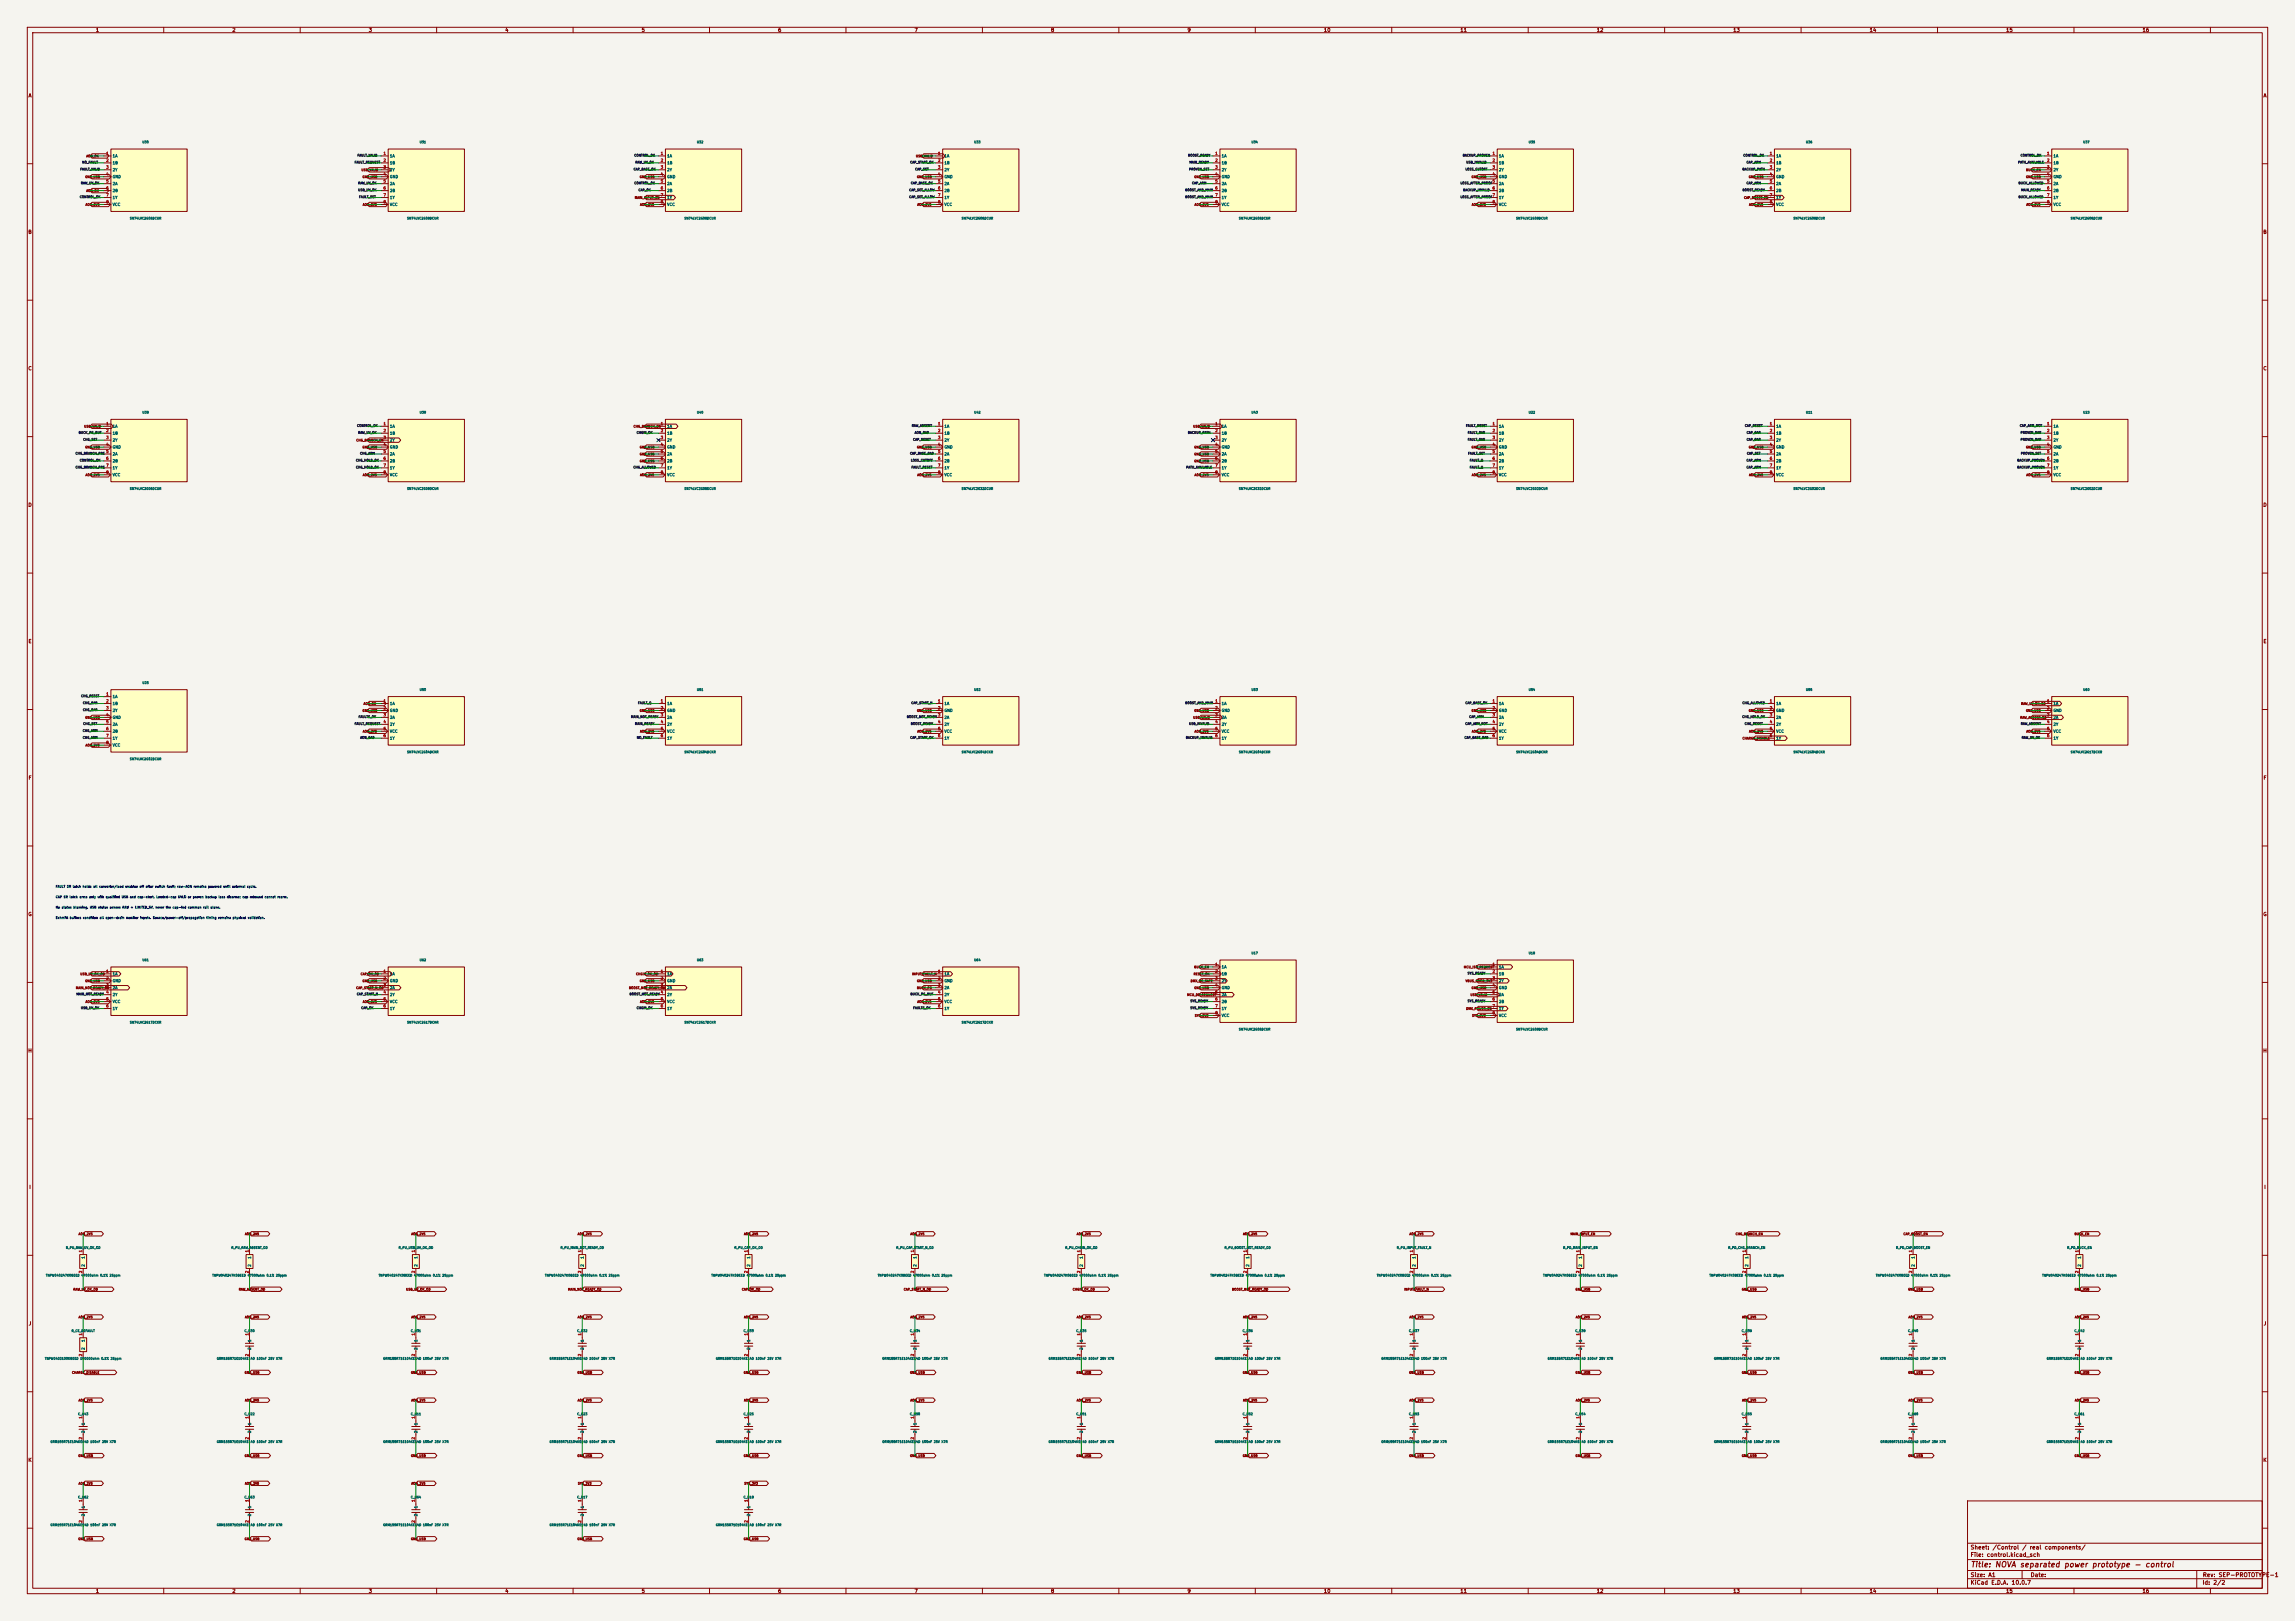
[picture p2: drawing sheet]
<svg xmlns="http://www.w3.org/2000/svg" width="841mm" height="594mm" viewBox="0 0 841 594" stroke-linecap="round" stroke-linejoin="round" font-family="sans-serif">
<defs><g id="words">
<text font-size="2" fill="#840000" x="722" y="574.8">Title: NOVA separated power prototype - control</text>
<g font-size="1.5" fill="#840000">
<text x="721.9" y="568.1">Sheet: /Control / real components/</text>
<text x="721.9" y="570.8">File: control.kicad_sch</text>
<text x="721.9" y="581">KiCad E.D.A. 10.0.7</text>
<text x="721.9" y="578.2">Size: A1</text>
<text x="743.9" y="578.2">Date:</text>
<text x="806.9" y="581">Id: 2/2</text>
<text x="807" y="578.2">Rev: SEP-PROTOTYPE-1</text>
</g>
<g font-size="1.3" fill="#840000">
<text x="35" y="12">1</text>
<text x="85" y="12">2</text>
<text x="135" y="12">3</text>
<text x="185" y="12">4</text>
<text x="235" y="12">5</text>
<text x="285" y="12">6</text>
<text x="335" y="12">7</text>
<text x="385" y="12">8</text>
<text x="435" y="12">9</text>
<text x="485" y="12">10</text>
<text x="535" y="12">11</text>
<text x="585" y="12">12</text>
<text x="635" y="12">13</text>
<text x="685" y="12">14</text>
<text x="735" y="12">15</text>
<text x="785" y="12">16</text>
<text x="10.3" y="36">A</text>
<text x="829.3" y="36">A</text>
<text x="10.2" y="86">B</text>
<text x="829.2" y="86">B</text>
<text x="10.2" y="136">C</text>
<text x="829.2" y="136">C</text>
<text x="10.2" y="186">D</text>
<text x="829.2" y="186">D</text>
<text x="10.3" y="236">E</text>
<text x="829.3" y="236">E</text>
<text x="10.3" y="286">F</text>
<text x="829.3" y="286">F</text>
<text x="10.2" y="336">G</text>
<text x="829.2" y="336">G</text>
<text x="10.2" y="386">H</text>
<text x="829.2" y="386">H</text>
<text x="10.6" y="436">I</text>
<text x="829.6" y="436">I</text>
<text x="10.4" y="486">J</text>
<text x="829.4" y="486">J</text>
<text x="10.2" y="536">K</text>
<text x="829.2" y="536">K</text>
<text x="35" y="584">1</text>
<text x="85" y="584">2</text>
<text x="135" y="584">3</text>
<text x="185" y="584">4</text>
<text x="235" y="584">5</text>
<text x="285" y="584">6</text>
<text x="335" y="584">7</text>
<text x="385" y="584">8</text>
<text x="435" y="584">9</text>
<text x="485" y="584">10</text>
<text x="535" y="584">11</text>
<text x="585" y="584">12</text>
<text x="635" y="584">13</text>
<text x="685" y="584">14</text>
<text x="735" y="584">15</text>
<text x="785" y="584">16</text>
</g>
<g font-size="1" fill="#a90000">
<text x="38.8" y="57">1</text>
<text x="38.8" y="59.5">2</text>
<text x="140.4" y="57">1</text>
<text x="140.4" y="59.5">2</text>
<text x="242" y="57">1</text>
<text x="242" y="59.5">2</text>
<text x="343.6" y="57">1</text>
<text x="343.6" y="59.5">2</text>
<text x="445.2" y="57">1</text>
<text x="445.2" y="59.5">2</text>
<text x="546.8" y="57">1</text>
<text x="546.8" y="59.5">2</text>
<text x="648.4" y="57">1</text>
<text x="648.4" y="59.5">2</text>
<text x="750" y="57">1</text>
<text x="750" y="59.5">2</text>
<text x="38.8" y="62">3</text>
<text x="38.8" y="64.6">4</text>
<text x="140.4" y="62">3</text>
<text x="140.4" y="64.6">4</text>
<text x="242" y="62">3</text>
<text x="242" y="64.6">4</text>
<text x="343.6" y="62">3</text>
<text x="343.6" y="64.6">4</text>
<text x="445.2" y="62">3</text>
<text x="445.2" y="64.6">4</text>
<text x="546.8" y="62">3</text>
<text x="546.8" y="64.6">4</text>
<text x="648.4" y="62">3</text>
<text x="648.4" y="64.6">4</text>
<text x="750" y="62">3</text>
<text x="750" y="64.6">4</text>
<text x="38.8" y="67.1">5</text>
<text x="38.8" y="69.7">6</text>
<text x="140.4" y="67.1">5</text>
<text x="140.4" y="69.7">6</text>
<text x="242" y="67.1">5</text>
<text x="242" y="69.7">6</text>
<text x="343.6" y="67.1">5</text>
<text x="343.6" y="69.7">6</text>
<text x="445.2" y="67.1">5</text>
<text x="445.2" y="69.7">6</text>
<text x="546.8" y="67.1">5</text>
<text x="546.8" y="69.7">6</text>
<text x="648.4" y="67.1">5</text>
<text x="648.4" y="69.7">6</text>
<text x="750" y="67.1">5</text>
<text x="750" y="69.7">6</text>
<text x="38.8" y="72.2">7</text>
<text x="38.8" y="74.7">8</text>
<text x="140.4" y="72.2">7</text>
<text x="140.4" y="74.7">8</text>
<text x="242" y="72.2">7</text>
<text x="242" y="74.7">8</text>
<text x="343.6" y="72.2">7</text>
<text x="343.6" y="74.7">8</text>
<text x="445.2" y="72.2">7</text>
<text x="445.2" y="74.7">8</text>
<text x="546.8" y="72.2">7</text>
<text x="546.8" y="74.7">8</text>
<text x="648.4" y="72.2">7</text>
<text x="648.4" y="74.7">8</text>
<text x="750" y="72.2">7</text>
<text x="750" y="74.7">8</text>
<text x="38.8" y="156">1</text>
<text x="38.8" y="158.6">2</text>
<text x="38.8" y="161.1">3</text>
<text x="140.4" y="156">1</text>
<text x="140.4" y="158.6">2</text>
<text x="140.4" y="161.1">3</text>
<text x="242" y="156">1</text>
<text x="242" y="158.6">2</text>
<text x="242" y="161.1">3</text>
<text x="343.6" y="156">1</text>
<text x="343.6" y="158.6">2</text>
<text x="343.6" y="161.1">3</text>
<text x="445.2" y="156">1</text>
<text x="445.2" y="158.6">2</text>
<text x="445.2" y="161.1">3</text>
<text x="546.8" y="156">1</text>
<text x="546.8" y="158.6">2</text>
<text x="546.8" y="161.1">3</text>
<text x="648.4" y="156">1</text>
<text x="648.4" y="158.6">2</text>
<text x="648.4" y="161.1">3</text>
<text x="750" y="156">1</text>
<text x="750" y="158.6">2</text>
<text x="750" y="161.1">3</text>
<text x="38.8" y="163.6">4</text>
<text x="38.8" y="166.2">5</text>
<text x="140.4" y="163.6">4</text>
<text x="140.4" y="166.2">5</text>
<text x="242" y="163.6">4</text>
<text x="242" y="166.2">5</text>
<text x="343.6" y="163.6">4</text>
<text x="343.6" y="166.2">5</text>
<text x="445.2" y="163.6">4</text>
<text x="445.2" y="166.2">5</text>
<text x="546.8" y="163.6">4</text>
<text x="546.8" y="166.2">5</text>
<text x="648.4" y="163.6">4</text>
<text x="648.4" y="166.2">5</text>
<text x="750" y="163.6">4</text>
<text x="750" y="166.2">5</text>
<text x="38.8" y="168.7">6</text>
<text x="38.8" y="171.3">7</text>
<text x="38.8" y="173.8">8</text>
<text x="140.4" y="168.7">6</text>
<text x="140.4" y="171.3">7</text>
<text x="140.4" y="173.8">8</text>
<text x="242" y="168.7">6</text>
<text x="242" y="171.3">7</text>
<text x="242" y="173.8">8</text>
<text x="343.6" y="168.7">6</text>
<text x="343.6" y="171.3">7</text>
<text x="343.6" y="173.8">8</text>
<text x="445.2" y="168.7">6</text>
<text x="445.2" y="171.3">7</text>
<text x="445.2" y="173.8">8</text>
<text x="546.8" y="168.7">6</text>
<text x="546.8" y="171.3">7</text>
<text x="546.8" y="173.8">8</text>
<text x="648.4" y="168.7">6</text>
<text x="648.4" y="171.3">7</text>
<text x="648.4" y="173.8">8</text>
<text x="750" y="168.7">6</text>
<text x="750" y="171.3">7</text>
<text x="750" y="173.8">8</text>
<text x="38.8" y="255.1">1</text>
<text x="38.8" y="257.6">2</text>
<text x="140.4" y="257.6">1</text>
<text x="242" y="257.6">1</text>
<text x="343.6" y="257.6">1</text>
<text x="445.2" y="257.6">1</text>
<text x="546.8" y="257.6">1</text>
<text x="648.4" y="257.6">1</text>
<text x="750" y="257.6">1</text>
<text x="38.8" y="260.2">3</text>
<text x="38.8" y="262.7">4</text>
<text x="140.4" y="260.2">2</text>
<text x="140.4" y="262.7">3</text>
<text x="242" y="260.2">2</text>
<text x="242" y="262.7">3</text>
<text x="343.6" y="260.2">2</text>
<text x="343.6" y="262.7">3</text>
<text x="445.2" y="260.2">2</text>
<text x="445.2" y="262.7">3</text>
<text x="546.8" y="260.2">2</text>
<text x="546.8" y="262.7">3</text>
<text x="648.4" y="260.2">2</text>
<text x="648.4" y="262.7">3</text>
<text x="750" y="260.2">2</text>
<text x="750" y="262.7">3</text>
<text x="38.8" y="265.2">5</text>
<text x="38.8" y="267.8">6</text>
<text x="140.4" y="265.2">4</text>
<text x="140.4" y="267.8">5</text>
<text x="242" y="265.2">4</text>
<text x="242" y="267.8">5</text>
<text x="343.6" y="265.2">4</text>
<text x="343.6" y="267.8">5</text>
<text x="445.2" y="265.2">4</text>
<text x="445.2" y="267.8">5</text>
<text x="546.8" y="265.2">4</text>
<text x="546.8" y="267.8">5</text>
<text x="648.4" y="265.2">4</text>
<text x="648.4" y="267.8">5</text>
<text x="750" y="265.2">4</text>
<text x="750" y="267.8">5</text>
<text x="38.8" y="270.3">7</text>
<text x="38.8" y="272.9">8</text>
<text x="140.4" y="270.3">6</text>
<text x="242" y="270.3">6</text>
<text x="343.6" y="270.3">6</text>
<text x="445.2" y="270.3">6</text>
<text x="546.8" y="270.3">6</text>
<text x="648.4" y="270.3">6</text>
<text x="750" y="270.3">6</text>
<text x="38.8" y="356.7">1</text>
<text x="38.8" y="359.2">2</text>
<text x="140.4" y="356.7">1</text>
<text x="140.4" y="359.2">2</text>
<text x="242" y="356.7">1</text>
<text x="242" y="359.2">2</text>
<text x="343.6" y="356.7">1</text>
<text x="343.6" y="359.2">2</text>
<text x="445.2" y="354.1">1</text>
<text x="445.2" y="356.7">2</text>
<text x="445.2" y="359.2">3</text>
<text x="546.8" y="354.1">1</text>
<text x="546.8" y="356.7">2</text>
<text x="546.8" y="359.2">3</text>
<text x="38.8" y="361.8">3</text>
<text x="38.8" y="364.3">4</text>
<text x="140.4" y="361.8">3</text>
<text x="140.4" y="364.3">4</text>
<text x="242" y="361.8">3</text>
<text x="242" y="364.3">4</text>
<text x="343.6" y="361.8">3</text>
<text x="343.6" y="364.3">4</text>
<text x="445.2" y="361.8">4</text>
<text x="445.2" y="364.3">5</text>
<text x="546.8" y="361.8">4</text>
<text x="546.8" y="364.3">5</text>
<text x="38.8" y="366.8">5</text>
<text x="38.8" y="369.4">6</text>
<text x="140.4" y="366.8">5</text>
<text x="140.4" y="369.4">6</text>
<text x="242" y="366.8">5</text>
<text x="242" y="369.4">6</text>
<text x="343.6" y="366.8">5</text>
<text x="343.6" y="369.4">6</text>
<text x="445.2" y="366.8">6</text>
<text x="445.2" y="369.4">7</text>
<text x="445.2" y="371.9">8</text>
<text x="546.8" y="366.8">6</text>
<text x="546.8" y="369.4">7</text>
<text x="546.8" y="371.9">8</text>
<text x="30.3" y="459" transform="rotate(-90 30.3 459)">1</text>
<text x="91.3" y="459" transform="rotate(-90 91.3 459)">1</text>
<text x="152.2" y="459" transform="rotate(-90 152.2 459)">1</text>
<text x="213.2" y="459" transform="rotate(-90 213.2 459)">1</text>
<text x="274.1" y="459" transform="rotate(-90 274.1 459)">1</text>
<text x="335.1" y="459" transform="rotate(-90 335.1 459)">1</text>
<text x="396.1" y="459" transform="rotate(-90 396.1 459)">1</text>
<text x="457" y="459" transform="rotate(-90 457 459)">1</text>
<text x="518" y="459" transform="rotate(-90 518 459)">1</text>
<text x="578.9" y="459" transform="rotate(-90 578.9 459)">1</text>
<text x="639.9" y="459" transform="rotate(-90 639.9 459)">1</text>
<text x="700.9" y="459" transform="rotate(-90 700.9 459)">1</text>
<text x="761.8" y="459" transform="rotate(-90 761.8 459)">1</text>
<text x="30.3" y="466.7" transform="rotate(-90 30.3 466.7)">2</text>
<text x="91.3" y="466.7" transform="rotate(-90 91.3 466.7)">2</text>
<text x="152.2" y="466.7" transform="rotate(-90 152.2 466.7)">2</text>
<text x="213.2" y="466.7" transform="rotate(-90 213.2 466.7)">2</text>
<text x="274.1" y="466.7" transform="rotate(-90 274.1 466.7)">2</text>
<text x="335.1" y="466.7" transform="rotate(-90 335.1 466.7)">2</text>
<text x="396.1" y="466.7" transform="rotate(-90 396.1 466.7)">2</text>
<text x="457" y="466.7" transform="rotate(-90 457 466.7)">2</text>
<text x="518" y="466.7" transform="rotate(-90 518 466.7)">2</text>
<text x="578.9" y="466.7" transform="rotate(-90 578.9 466.7)">2</text>
<text x="639.9" y="466.7" transform="rotate(-90 639.9 466.7)">2</text>
<text x="700.9" y="466.7" transform="rotate(-90 700.9 466.7)">2</text>
<text x="761.8" y="466.7" transform="rotate(-90 761.8 466.7)">2</text>
<text x="30.3" y="489.5" transform="rotate(-90 30.3 489.5)">1</text>
<text x="91.3" y="489.5" transform="rotate(-90 91.3 489.5)">1</text>
<text x="152.2" y="489.5" transform="rotate(-90 152.2 489.5)">1</text>
<text x="213.2" y="489.5" transform="rotate(-90 213.2 489.5)">1</text>
<text x="274.1" y="489.5" transform="rotate(-90 274.1 489.5)">1</text>
<text x="335.1" y="489.5" transform="rotate(-90 335.1 489.5)">1</text>
<text x="396.1" y="489.5" transform="rotate(-90 396.1 489.5)">1</text>
<text x="457" y="489.5" transform="rotate(-90 457 489.5)">1</text>
<text x="518" y="489.5" transform="rotate(-90 518 489.5)">1</text>
<text x="578.9" y="489.5" transform="rotate(-90 578.9 489.5)">1</text>
<text x="639.9" y="489.5" transform="rotate(-90 639.9 489.5)">1</text>
<text x="700.9" y="489.5" transform="rotate(-90 700.9 489.5)">1</text>
<text x="761.8" y="489.5" transform="rotate(-90 761.8 489.5)">1</text>
<text x="30.3" y="497.1" transform="rotate(-90 30.3 497.1)">2</text>
<text x="91.3" y="497.1" transform="rotate(-90 91.3 497.1)">2</text>
<text x="152.2" y="497.1" transform="rotate(-90 152.2 497.1)">2</text>
<text x="213.2" y="497.1" transform="rotate(-90 213.2 497.1)">2</text>
<text x="274.1" y="497.1" transform="rotate(-90 274.1 497.1)">2</text>
<text x="335.1" y="497.1" transform="rotate(-90 335.1 497.1)">2</text>
<text x="396.1" y="497.1" transform="rotate(-90 396.1 497.1)">2</text>
<text x="457" y="497.1" transform="rotate(-90 457 497.1)">2</text>
<text x="518" y="497.1" transform="rotate(-90 518 497.1)">2</text>
<text x="578.9" y="497.1" transform="rotate(-90 578.9 497.1)">2</text>
<text x="639.9" y="497.1" transform="rotate(-90 639.9 497.1)">2</text>
<text x="700.9" y="497.1" transform="rotate(-90 700.9 497.1)">2</text>
<text x="761.8" y="497.1" transform="rotate(-90 761.8 497.1)">2</text>
<text x="30.3" y="520" transform="rotate(-90 30.3 520)">1</text>
<text x="91.3" y="520" transform="rotate(-90 91.3 520)">1</text>
<text x="152.2" y="520" transform="rotate(-90 152.2 520)">1</text>
<text x="213.2" y="520" transform="rotate(-90 213.2 520)">1</text>
<text x="274.1" y="520" transform="rotate(-90 274.1 520)">1</text>
<text x="335.1" y="520" transform="rotate(-90 335.1 520)">1</text>
<text x="396.1" y="520" transform="rotate(-90 396.1 520)">1</text>
<text x="457" y="520" transform="rotate(-90 457 520)">1</text>
<text x="518" y="520" transform="rotate(-90 518 520)">1</text>
<text x="578.9" y="520" transform="rotate(-90 578.9 520)">1</text>
<text x="639.9" y="520" transform="rotate(-90 639.9 520)">1</text>
<text x="700.9" y="520" transform="rotate(-90 700.9 520)">1</text>
<text x="761.8" y="520" transform="rotate(-90 761.8 520)">1</text>
<text x="30.3" y="527.6" transform="rotate(-90 30.3 527.6)">2</text>
<text x="91.3" y="527.6" transform="rotate(-90 91.3 527.6)">2</text>
<text x="152.2" y="527.6" transform="rotate(-90 152.2 527.6)">2</text>
<text x="213.2" y="527.6" transform="rotate(-90 213.2 527.6)">2</text>
<text x="274.1" y="527.6" transform="rotate(-90 274.1 527.6)">2</text>
<text x="335.1" y="527.6" transform="rotate(-90 335.1 527.6)">2</text>
<text x="396.1" y="527.6" transform="rotate(-90 396.1 527.6)">2</text>
<text x="457" y="527.6" transform="rotate(-90 457 527.6)">2</text>
<text x="518" y="527.6" transform="rotate(-90 518 527.6)">2</text>
<text x="578.9" y="527.6" transform="rotate(-90 578.9 527.6)">2</text>
<text x="639.9" y="527.6" transform="rotate(-90 639.9 527.6)">2</text>
<text x="700.9" y="527.6" transform="rotate(-90 700.9 527.6)">2</text>
<text x="761.8" y="527.6" transform="rotate(-90 761.8 527.6)">2</text>
<text x="30.3" y="550.5" transform="rotate(-90 30.3 550.5)">1</text>
<text x="91.3" y="550.5" transform="rotate(-90 91.3 550.5)">1</text>
<text x="152.2" y="550.5" transform="rotate(-90 152.2 550.5)">1</text>
<text x="213.2" y="550.5" transform="rotate(-90 213.2 550.5)">1</text>
<text x="274.1" y="550.5" transform="rotate(-90 274.1 550.5)">1</text>
<text x="30.3" y="558.1" transform="rotate(-90 30.3 558.1)">2</text>
<text x="91.3" y="558.1" transform="rotate(-90 91.3 558.1)">2</text>
<text x="152.2" y="558.1" transform="rotate(-90 152.2 558.1)">2</text>
<text x="213.2" y="558.1" transform="rotate(-90 213.2 558.1)">2</text>
<text x="274.1" y="558.1" transform="rotate(-90 274.1 558.1)">2</text>
</g>
<g font-size="1" fill="#006464">
<text x="41.1" y="57.9">1A</text>
<text x="142.7" y="57.9">1A</text>
<text x="244.3" y="57.9">1A</text>
<text x="345.9" y="57.9">1A</text>
<text x="447.5" y="57.9">1A</text>
<text x="549.1" y="57.9">1A</text>
<text x="650.7" y="57.9">1A</text>
<text x="752.3" y="57.9">1A</text>
<text x="41.1" y="60.4">1B</text>
<text x="41.1" y="63">2Y</text>
<text x="41.1" y="65.5">GND</text>
<text x="142.7" y="60.4">1B</text>
<text x="142.7" y="63">2Y</text>
<text x="142.7" y="65.5">GND</text>
<text x="244.3" y="60.4">1B</text>
<text x="244.3" y="63">2Y</text>
<text x="244.3" y="65.5">GND</text>
<text x="345.9" y="60.4">1B</text>
<text x="345.9" y="63">2Y</text>
<text x="345.9" y="65.5">GND</text>
<text x="447.5" y="60.4">1B</text>
<text x="447.5" y="63">2Y</text>
<text x="447.5" y="65.5">GND</text>
<text x="549.1" y="60.4">1B</text>
<text x="549.1" y="63">2Y</text>
<text x="549.1" y="65.5">GND</text>
<text x="650.7" y="60.4">1B</text>
<text x="650.7" y="63">2Y</text>
<text x="650.7" y="65.5">GND</text>
<text x="752.3" y="60.4">1B</text>
<text x="752.3" y="63">2Y</text>
<text x="752.3" y="65.5">GND</text>
<text x="41.1" y="68.1">2A</text>
<text x="41.1" y="70.6">2B</text>
<text x="142.7" y="68.1">2A</text>
<text x="142.7" y="70.6">2B</text>
<text x="244.3" y="68.1">2A</text>
<text x="244.3" y="70.6">2B</text>
<text x="345.9" y="68.1">2A</text>
<text x="345.9" y="70.6">2B</text>
<text x="447.5" y="68.1">2A</text>
<text x="447.5" y="70.6">2B</text>
<text x="549.1" y="68.1">2A</text>
<text x="549.1" y="70.6">2B</text>
<text x="650.7" y="68.1">2A</text>
<text x="650.7" y="70.6">2B</text>
<text x="752.3" y="68.1">2A</text>
<text x="752.3" y="70.6">2B</text>
<text x="41.1" y="73.1">1Y</text>
<text x="41.1" y="75.7">VCC</text>
<text x="142.7" y="73.1">1Y</text>
<text x="142.7" y="75.7">VCC</text>
<text x="244.3" y="73.1">1Y</text>
<text x="244.3" y="75.7">VCC</text>
<text x="345.9" y="73.1">1Y</text>
<text x="345.9" y="75.7">VCC</text>
<text x="447.5" y="73.1">1Y</text>
<text x="447.5" y="75.7">VCC</text>
<text x="549.1" y="73.1">1Y</text>
<text x="549.1" y="75.7">VCC</text>
<text x="650.7" y="73.1">1Y</text>
<text x="650.7" y="75.7">VCC</text>
<text x="752.3" y="73.1">1Y</text>
<text x="752.3" y="75.7">VCC</text>
<text x="41.1" y="157">1A</text>
<text x="41.1" y="159.5">1B</text>
<text x="142.7" y="157">1A</text>
<text x="142.7" y="159.5">1B</text>
<text x="244.3" y="157">1A</text>
<text x="244.3" y="159.5">1B</text>
<text x="345.9" y="157">1A</text>
<text x="345.9" y="159.5">1B</text>
<text x="447.5" y="157">1A</text>
<text x="447.5" y="159.5">1B</text>
<text x="549.1" y="157">1A</text>
<text x="549.1" y="159.5">1B</text>
<text x="650.7" y="157">1A</text>
<text x="650.7" y="159.5">1B</text>
<text x="752.3" y="157">1A</text>
<text x="752.3" y="159.5">1B</text>
<text x="41.1" y="162">2Y</text>
<text x="41.1" y="164.6">GND</text>
<text x="41.1" y="167.1">2A</text>
<text x="142.7" y="162">2Y</text>
<text x="142.7" y="164.6">GND</text>
<text x="142.7" y="167.1">2A</text>
<text x="244.3" y="162">2Y</text>
<text x="244.3" y="164.6">GND</text>
<text x="244.3" y="167.1">2A</text>
<text x="345.9" y="162">2Y</text>
<text x="345.9" y="164.6">GND</text>
<text x="345.9" y="167.1">2A</text>
<text x="447.5" y="162">2Y</text>
<text x="447.5" y="164.6">GND</text>
<text x="447.5" y="167.1">2A</text>
<text x="549.1" y="162">2Y</text>
<text x="549.1" y="164.6">GND</text>
<text x="549.1" y="167.1">2A</text>
<text x="650.7" y="162">2Y</text>
<text x="650.7" y="164.6">GND</text>
<text x="650.7" y="167.1">2A</text>
<text x="752.3" y="162">2Y</text>
<text x="752.3" y="164.6">GND</text>
<text x="752.3" y="167.1">2A</text>
<text x="41.1" y="169.7">2B</text>
<text x="41.1" y="172.2">1Y</text>
<text x="142.7" y="169.7">2B</text>
<text x="142.7" y="172.2">1Y</text>
<text x="244.3" y="169.7">2B</text>
<text x="244.3" y="172.2">1Y</text>
<text x="345.9" y="169.7">2B</text>
<text x="345.9" y="172.2">1Y</text>
<text x="447.5" y="169.7">2B</text>
<text x="447.5" y="172.2">1Y</text>
<text x="549.1" y="169.7">2B</text>
<text x="549.1" y="172.2">1Y</text>
<text x="650.7" y="169.7">2B</text>
<text x="650.7" y="172.2">1Y</text>
<text x="752.3" y="169.7">2B</text>
<text x="752.3" y="172.2">1Y</text>
<text x="41.1" y="174.7">VCC</text>
<text x="142.7" y="174.7">VCC</text>
<text x="244.3" y="174.7">VCC</text>
<text x="345.9" y="174.7">VCC</text>
<text x="447.5" y="174.7">VCC</text>
<text x="549.1" y="174.7">VCC</text>
<text x="650.7" y="174.7">VCC</text>
<text x="752.3" y="174.7">VCC</text>
<text x="41.1" y="256">1A</text>
<text x="41.1" y="258.6">1B</text>
<text x="41.1" y="261.1">2Y</text>
<text x="41.1" y="263.6">GND</text>
<text x="142.7" y="258.6">1A</text>
<text x="142.7" y="261.1">GND</text>
<text x="142.7" y="263.6">2A</text>
<text x="244.3" y="258.6">1A</text>
<text x="244.3" y="261.1">GND</text>
<text x="244.3" y="263.6">2A</text>
<text x="345.9" y="258.6">1A</text>
<text x="345.9" y="261.1">GND</text>
<text x="345.9" y="263.6">2A</text>
<text x="447.5" y="258.6">1A</text>
<text x="447.5" y="261.1">GND</text>
<text x="447.5" y="263.6">2A</text>
<text x="549.1" y="258.6">1A</text>
<text x="549.1" y="261.1">GND</text>
<text x="549.1" y="263.6">2A</text>
<text x="650.7" y="258.6">1A</text>
<text x="650.7" y="261.1">GND</text>
<text x="650.7" y="263.6">2A</text>
<text x="752.3" y="258.6">1A</text>
<text x="752.3" y="261.1">GND</text>
<text x="752.3" y="263.6">2A</text>
<text x="41.1" y="266.2">2A</text>
<text x="41.1" y="268.7">2B</text>
<text x="142.7" y="266.2">2Y</text>
<text x="142.7" y="268.7">VCC</text>
<text x="244.3" y="266.2">2Y</text>
<text x="244.3" y="268.7">VCC</text>
<text x="345.9" y="266.2">2Y</text>
<text x="345.9" y="268.7">VCC</text>
<text x="447.5" y="266.2">2Y</text>
<text x="447.5" y="268.7">VCC</text>
<text x="549.1" y="266.2">2Y</text>
<text x="549.1" y="268.7">VCC</text>
<text x="650.7" y="266.2">2Y</text>
<text x="650.7" y="268.7">VCC</text>
<text x="752.3" y="266.2">2Y</text>
<text x="752.3" y="268.7">VCC</text>
<text x="41.1" y="271.3">1Y</text>
<text x="41.1" y="273.8">VCC</text>
<text x="142.7" y="271.3">1Y</text>
<text x="244.3" y="271.3">1Y</text>
<text x="345.9" y="271.3">1Y</text>
<text x="447.5" y="271.3">1Y</text>
<text x="549.1" y="271.3">1Y</text>
<text x="650.7" y="271.3">1Y</text>
<text x="752.3" y="271.3">1Y</text>
<text x="41.1" y="357.6">1A</text>
<text x="142.7" y="357.6">1A</text>
<text x="244.3" y="357.6">1A</text>
<text x="345.9" y="357.6">1A</text>
<text x="447.5" y="355.1">1A</text>
<text x="447.5" y="357.6">1B</text>
<text x="549.1" y="355.1">1A</text>
<text x="549.1" y="357.6">1B</text>
<text x="41.1" y="360.2">GND</text>
<text x="41.1" y="362.7">2A</text>
<text x="41.1" y="365.2">2Y</text>
<text x="142.7" y="360.2">GND</text>
<text x="142.7" y="362.7">2A</text>
<text x="142.7" y="365.2">2Y</text>
<text x="244.3" y="360.2">GND</text>
<text x="244.3" y="362.7">2A</text>
<text x="244.3" y="365.2">2Y</text>
<text x="345.9" y="360.2">GND</text>
<text x="345.9" y="362.7">2A</text>
<text x="345.9" y="365.2">2Y</text>
<text x="447.5" y="360.2">2Y</text>
<text x="447.5" y="362.7">GND</text>
<text x="447.5" y="365.2">2A</text>
<text x="549.1" y="360.2">2Y</text>
<text x="549.1" y="362.7">GND</text>
<text x="549.1" y="365.2">2A</text>
<text x="41.1" y="367.8">VCC</text>
<text x="41.1" y="370.3">1Y</text>
<text x="142.7" y="367.8">VCC</text>
<text x="142.7" y="370.3">1Y</text>
<text x="244.3" y="367.8">VCC</text>
<text x="244.3" y="370.3">1Y</text>
<text x="345.9" y="367.8">VCC</text>
<text x="345.9" y="370.3">1Y</text>
<text x="447.5" y="367.8">2B</text>
<text x="447.5" y="370.3">1Y</text>
<text x="549.1" y="367.8">2B</text>
<text x="549.1" y="370.3">1Y</text>
<text x="447.5" y="372.9">VCC</text>
<text x="549.1" y="372.9">VCC</text>
<text x="31.2" y="461.4" transform="rotate(-90 31.2 461.4)">1</text>
<text x="92.2" y="461.4" transform="rotate(-90 92.2 461.4)">1</text>
<text x="153.2" y="461.4" transform="rotate(-90 153.2 461.4)">1</text>
<text x="214.1" y="461.4" transform="rotate(-90 214.1 461.4)">1</text>
<text x="275.1" y="461.4" transform="rotate(-90 275.1 461.4)">1</text>
<text x="336" y="461.4" transform="rotate(-90 336 461.4)">1</text>
<text x="397" y="461.4" transform="rotate(-90 397 461.4)">1</text>
<text x="458" y="461.4" transform="rotate(-90 458 461.4)">1</text>
<text x="518.9" y="461.4" transform="rotate(-90 518.9 461.4)">1</text>
<text x="579.9" y="461.4" transform="rotate(-90 579.9 461.4)">1</text>
<text x="640.8" y="461.4" transform="rotate(-90 640.8 461.4)">1</text>
<text x="701.8" y="461.4" transform="rotate(-90 701.8 461.4)">1</text>
<text x="762.8" y="461.4" transform="rotate(-90 762.8 461.4)">1</text>
<text x="31.2" y="464.3" transform="rotate(-90 31.2 464.3)">2</text>
<text x="92.2" y="464.3" transform="rotate(-90 92.2 464.3)">2</text>
<text x="153.2" y="464.3" transform="rotate(-90 153.2 464.3)">2</text>
<text x="214.1" y="464.3" transform="rotate(-90 214.1 464.3)">2</text>
<text x="275.1" y="464.3" transform="rotate(-90 275.1 464.3)">2</text>
<text x="336" y="464.3" transform="rotate(-90 336 464.3)">2</text>
<text x="397" y="464.3" transform="rotate(-90 397 464.3)">2</text>
<text x="458" y="464.3" transform="rotate(-90 458 464.3)">2</text>
<text x="518.9" y="464.3" transform="rotate(-90 518.9 464.3)">2</text>
<text x="579.9" y="464.3" transform="rotate(-90 579.9 464.3)">2</text>
<text x="640.8" y="464.3" transform="rotate(-90 640.8 464.3)">2</text>
<text x="701.8" y="464.3" transform="rotate(-90 701.8 464.3)">2</text>
<text x="762.8" y="464.3" transform="rotate(-90 762.8 464.3)">2</text>
<text x="31.2" y="491.9" transform="rotate(-90 31.2 491.9)">1</text>
<text x="92.2" y="491.9" transform="rotate(-90 92.2 491.9)">1</text>
<text x="153.2" y="491.9" transform="rotate(-90 153.2 491.9)">1</text>
<text x="214.1" y="491.9" transform="rotate(-90 214.1 491.9)">1</text>
<text x="275.1" y="491.9" transform="rotate(-90 275.1 491.9)">1</text>
<text x="336" y="491.9" transform="rotate(-90 336 491.9)">1</text>
<text x="397" y="491.9" transform="rotate(-90 397 491.9)">1</text>
<text x="458" y="491.9" transform="rotate(-90 458 491.9)">1</text>
<text x="518.9" y="491.9" transform="rotate(-90 518.9 491.9)">1</text>
<text x="579.9" y="491.9" transform="rotate(-90 579.9 491.9)">1</text>
<text x="640.8" y="491.9" transform="rotate(-90 640.8 491.9)">1</text>
<text x="701.8" y="491.9" transform="rotate(-90 701.8 491.9)">1</text>
<text x="762.8" y="491.9" transform="rotate(-90 762.8 491.9)">1</text>
<text x="31.2" y="494.8" transform="rotate(-90 31.2 494.8)">2</text>
<text x="92.2" y="494.8" transform="rotate(-90 92.2 494.8)">2</text>
<text x="153.2" y="494.8" transform="rotate(-90 153.2 494.8)">2</text>
<text x="214.1" y="494.8" transform="rotate(-90 214.1 494.8)">2</text>
<text x="275.1" y="494.8" transform="rotate(-90 275.1 494.8)">2</text>
<text x="336" y="494.8" transform="rotate(-90 336 494.8)">2</text>
<text x="397" y="494.8" transform="rotate(-90 397 494.8)">2</text>
<text x="458" y="494.8" transform="rotate(-90 458 494.8)">2</text>
<text x="518.9" y="494.8" transform="rotate(-90 518.9 494.8)">2</text>
<text x="579.9" y="494.8" transform="rotate(-90 579.9 494.8)">2</text>
<text x="640.8" y="494.8" transform="rotate(-90 640.8 494.8)">2</text>
<text x="701.8" y="494.8" transform="rotate(-90 701.8 494.8)">2</text>
<text x="762.8" y="494.8" transform="rotate(-90 762.8 494.8)">2</text>
<text x="31.2" y="525.3" transform="rotate(-90 31.2 525.3)">2</text>
<text x="31.2" y="522.4" transform="rotate(-90 31.2 522.4)">1</text>
<text x="92.2" y="525.3" transform="rotate(-90 92.2 525.3)">2</text>
<text x="92.2" y="522.4" transform="rotate(-90 92.2 522.4)">1</text>
<text x="153.2" y="525.3" transform="rotate(-90 153.2 525.3)">2</text>
<text x="153.2" y="522.4" transform="rotate(-90 153.2 522.4)">1</text>
<text x="214.1" y="525.3" transform="rotate(-90 214.1 525.3)">2</text>
<text x="214.1" y="522.4" transform="rotate(-90 214.1 522.4)">1</text>
<text x="275.1" y="525.3" transform="rotate(-90 275.1 525.3)">2</text>
<text x="275.1" y="522.4" transform="rotate(-90 275.1 522.4)">1</text>
<text x="336" y="525.3" transform="rotate(-90 336 525.3)">2</text>
<text x="336" y="522.4" transform="rotate(-90 336 522.4)">1</text>
<text x="397" y="525.3" transform="rotate(-90 397 525.3)">2</text>
<text x="397" y="522.4" transform="rotate(-90 397 522.4)">1</text>
<text x="458" y="525.3" transform="rotate(-90 458 525.3)">2</text>
<text x="458" y="522.4" transform="rotate(-90 458 522.4)">1</text>
<text x="518.9" y="525.3" transform="rotate(-90 518.9 525.3)">2</text>
<text x="518.9" y="522.4" transform="rotate(-90 518.9 522.4)">1</text>
<text x="579.9" y="525.3" transform="rotate(-90 579.9 525.3)">2</text>
<text x="579.9" y="522.4" transform="rotate(-90 579.9 522.4)">1</text>
<text x="640.8" y="525.3" transform="rotate(-90 640.8 525.3)">2</text>
<text x="640.8" y="522.4" transform="rotate(-90 640.8 522.4)">1</text>
<text x="701.8" y="525.3" transform="rotate(-90 701.8 525.3)">2</text>
<text x="701.8" y="522.4" transform="rotate(-90 701.8 522.4)">1</text>
<text x="762.8" y="525.3" transform="rotate(-90 762.8 525.3)">2</text>
<text x="762.8" y="522.4" transform="rotate(-90 762.8 522.4)">1</text>
<text x="31.2" y="555.8" transform="rotate(-90 31.2 555.8)">2</text>
<text x="31.2" y="552.8" transform="rotate(-90 31.2 552.8)">1</text>
<text x="92.2" y="555.8" transform="rotate(-90 92.2 555.8)">2</text>
<text x="92.2" y="552.8" transform="rotate(-90 92.2 552.8)">1</text>
<text x="153.2" y="555.8" transform="rotate(-90 153.2 555.8)">2</text>
<text x="153.2" y="552.8" transform="rotate(-90 153.2 552.8)">1</text>
<text x="214.1" y="555.8" transform="rotate(-90 214.1 555.8)">2</text>
<text x="214.1" y="552.8" transform="rotate(-90 214.1 552.8)">1</text>
<text x="275.1" y="555.8" transform="rotate(-90 275.1 555.8)">2</text>
<text x="275.1" y="552.8" transform="rotate(-90 275.1 552.8)">1</text>
</g>
<g font-size=".8" fill="#006464">
<text x="52.1" y="52.7">U30</text>
<text x="153.7" y="52.7">U31</text>
<text x="255.3" y="52.7">U32</text>
<text x="356.9" y="52.7">U33</text>
<text x="458.5" y="52.7">U34</text>
<text x="560.1" y="52.7">U35</text>
<text x="661.7" y="52.7">U36</text>
<text x="763.3" y="52.7">U37</text>
<text x="47.5" y="80.6">SN74LVC2G08DCUR</text>
<text x="149.1" y="80.6">SN74LVC2G08DCUR</text>
<text x="250.7" y="80.6">SN74LVC2G08DCUR</text>
<text x="352.3" y="80.6">SN74LVC2G08DCUR</text>
<text x="453.9" y="80.6">SN74LVC2G08DCUR</text>
<text x="555.5" y="80.6">SN74LVC2G08DCUR</text>
<text x="657.1" y="80.6">SN74LVC2G08DCUR</text>
<text x="758.7" y="80.6">SN74LVC2G08DCUR</text>
<text x="52.1" y="151.7">U38</text>
<text x="153.7" y="151.7">U39</text>
<text x="255.3" y="151.7">U40</text>
<text x="356.9" y="151.7">U42</text>
<text x="458.5" y="151.7">U43</text>
<text x="560.1" y="151.7">U22</text>
<text x="661.7" y="151.7">U11</text>
<text x="763.3" y="151.7">U23</text>
<text x="47.5" y="179.7">SN74LVC2G08DCUR</text>
<text x="149.1" y="179.7">SN74LVC2G08DCUR</text>
<text x="250.7" y="179.7">SN74LVC2G08DCUR</text>
<text x="352.3" y="179.7">SN74LVC2G32DCUR</text>
<text x="453.9" y="179.7">SN74LVC2G32DCUR</text>
<text x="555.5" y="179.7">SN74LVC2G02DCUR</text>
<text x="657.1" y="179.7">SN74LVC2G02DCUR</text>
<text x="758.7" y="179.7">SN74LVC2G02DCUR</text>
<text x="52.1" y="250.8">U25</text>
<text x="153.7" y="253.3">U50</text>
<text x="255.3" y="253.3">U51</text>
<text x="356.9" y="253.3">U52</text>
<text x="458.5" y="253.3">U53</text>
<text x="560.1" y="253.3">U54</text>
<text x="661.7" y="253.3">U55</text>
<text x="763.3" y="253.3">U60</text>
<text x="47.5" y="278.7">SN74LVC2G02DCUR</text>
<text x="149.1" y="276.2">SN74LVC2G04DCKR</text>
<text x="250.7" y="276.2">SN74LVC2G04DCKR</text>
<text x="352.3" y="276.2">SN74LVC2G04DCKR</text>
<text x="453.9" y="276.2">SN74LVC2G04DCKR</text>
<text x="555.5" y="276.2">SN74LVC2G04DCKR</text>
<text x="657.1" y="276.2">SN74LVC2G04DCKR</text>
<text x="758.7" y="276.2">SN74LVC2G17DCKR</text>
<text x="52.1" y="352.4">U61</text>
<text x="153.7" y="352.4">U62</text>
<text x="255.3" y="352.4">U63</text>
<text x="356.9" y="352.4">U64</text>
<text x="458.5" y="349.9">U17</text>
<text x="560.1" y="349.9">U18</text>
<text x="47.5" y="375.3">SN74LVC2G17DCKR</text>
<text x="149.1" y="375.3">SN74LVC2G17DCKR</text>
<text x="250.7" y="375.3">SN74LVC2G17DCKR</text>
<text x="352.3" y="375.3">SN74LVC2G17DCKR</text>
<text x="453.9" y="377.8">SN74LVC2G08DCUR</text>
<text x="555.5" y="377.8">SN74LVC2G08DCUR</text>
<text x="24.1" y="457.8">R_PU_RAW_UV_OK_OD</text>
<text x="84.7" y="457.8">R_PU_RAW_ABSENT_OD</text>
<text x="146" y="457.8">R_PU_USB_UV_OK_OD</text>
<text x="205.3" y="457.8">R_PU_MAIN_NOT_READY_OD</text>
<text x="269" y="457.8">R_PU_CAP_OK_OD</text>
<text x="328.3" y="457.8">R_PU_CAP_START_N_OD</text>
<text x="390.3" y="457.8">R_PU_CHGIN_OK_OD</text>
<text x="448.6" y="457.8">R_PU_BOOST_NOT_READY_OD</text>
<text x="511.8" y="457.8">R_PU_INPUT_FAULT_N</text>
<text x="572.7" y="457.8">R_PD_MAIN_INPUT_EN</text>
<text x="633.2" y="457.8">R_PD_CHG_BRANCH_EN</text>
<text x="694.7" y="457.8">R_PD_CAP_BOOST_EN</text>
<text x="757.4" y="457.8">R_PD_BUCK_EN</text>
<text x="16.7" y="468">TNPW040247K0BEED 47000ohm 0.1% 25ppm</text>
<text x="77.7" y="468">TNPW040247K0BEED 47000ohm 0.1% 25ppm</text>
<text x="138.6" y="468">TNPW040247K0BEED 47000ohm 0.1% 25ppm</text>
<text x="199.6" y="468">TNPW040247K0BEED 47000ohm 0.1% 25ppm</text>
<text x="260.6" y="468">TNPW040247K0BEED 47000ohm 0.1% 25ppm</text>
<text x="321.5" y="468">TNPW040247K0BEED 47000ohm 0.1% 25ppm</text>
<text x="382.5" y="468">TNPW040247K0BEED 47000ohm 0.1% 25ppm</text>
<text x="443.4" y="468">TNPW040247K0BEED 47000ohm 0.1% 25ppm</text>
<text x="504.4" y="468">TNPW040247K0BEED 47000ohm 0.1% 25ppm</text>
<text x="565.4" y="468">TNPW040247K0BEED 47000ohm 0.1% 25ppm</text>
<text x="626.3" y="468">TNPW040247K0BEED 47000ohm 0.1% 25ppm</text>
<text x="687.3" y="468">TNPW040247K0BEED 47000ohm 0.1% 25ppm</text>
<text x="748.2" y="468">TNPW040247K0BEED 47000ohm 0.1% 25ppm</text>
<text x="26.1" y="488.3">R_CE_DEFAULT</text>
<text x="89.5" y="488.3">C_U30</text>
<text x="150.4" y="488.3">C_U31</text>
<text x="211.4" y="488.3">C_U32</text>
<text x="272.4" y="488.3">C_U33</text>
<text x="333.3" y="488.3">C_U34</text>
<text x="394.3" y="488.3">C_U35</text>
<text x="455.2" y="488.3">C_U36</text>
<text x="516.2" y="488.3">C_U37</text>
<text x="577.2" y="488.3">C_U38</text>
<text x="638.1" y="488.3">C_U39</text>
<text x="699.1" y="488.3">C_U40</text>
<text x="760" y="488.3">C_U42</text>
<text x="16.3" y="498.4">TNPW0402100KBEED 100000ohm 0.1% 25ppm</text>
<text x="79.3" y="498.4">GRM155R71E104KE14D 100nF 25V X7R</text>
<text x="140.3" y="498.4">GRM155R71E104KE14D 100nF 25V X7R</text>
<text x="201.3" y="498.4">GRM155R71E104KE14D 100nF 25V X7R</text>
<text x="262.2" y="498.4">GRM155R71E104KE14D 100nF 25V X7R</text>
<text x="323.2" y="498.4">GRM155R71E104KE14D 100nF 25V X7R</text>
<text x="384.1" y="498.4">GRM155R71E104KE14D 100nF 25V X7R</text>
<text x="445.1" y="498.4">GRM155R71E104KE14D 100nF 25V X7R</text>
<text x="506.1" y="498.4">GRM155R71E104KE14D 100nF 25V X7R</text>
<text x="567" y="498.4">GRM155R71E104KE14D 100nF 25V X7R</text>
<text x="628" y="498.4">GRM155R71E104KE14D 100nF 25V X7R</text>
<text x="688.9" y="498.4">GRM155R71E104KE14D 100nF 25V X7R</text>
<text x="749.9" y="498.4">GRM155R71E104KE14D 100nF 25V X7R</text>
<text x="28.5" y="518.8">C_U43</text>
<text x="89.5" y="518.8">C_U22</text>
<text x="150.4" y="518.8">C_U11</text>
<text x="211.4" y="518.8">C_U23</text>
<text x="272.4" y="518.8">C_U25</text>
<text x="333.3" y="518.8">C_U50</text>
<text x="394.3" y="518.8">C_U51</text>
<text x="455.2" y="518.8">C_U52</text>
<text x="516.2" y="518.8">C_U53</text>
<text x="577.2" y="518.8">C_U54</text>
<text x="638.1" y="518.8">C_U55</text>
<text x="699.1" y="518.8">C_U60</text>
<text x="760" y="518.8">C_U61</text>
<text x="18.4" y="528.9">GRM155R71E104KE14D 100nF 25V X7R</text>
<text x="79.3" y="528.9">GRM155R71E104KE14D 100nF 25V X7R</text>
<text x="140.3" y="528.9">GRM155R71E104KE14D 100nF 25V X7R</text>
<text x="201.3" y="528.9">GRM155R71E104KE14D 100nF 25V X7R</text>
<text x="262.2" y="528.9">GRM155R71E104KE14D 100nF 25V X7R</text>
<text x="323.2" y="528.9">GRM155R71E104KE14D 100nF 25V X7R</text>
<text x="384.1" y="528.9">GRM155R71E104KE14D 100nF 25V X7R</text>
<text x="445.1" y="528.9">GRM155R71E104KE14D 100nF 25V X7R</text>
<text x="506.1" y="528.9">GRM155R71E104KE14D 100nF 25V X7R</text>
<text x="567" y="528.9">GRM155R71E104KE14D 100nF 25V X7R</text>
<text x="628" y="528.9">GRM155R71E104KE14D 100nF 25V X7R</text>
<text x="688.9" y="528.9">GRM155R71E104KE14D 100nF 25V X7R</text>
<text x="749.9" y="528.9">GRM155R71E104KE14D 100nF 25V X7R</text>
<text x="28.5" y="549.2">C_U62</text>
<text x="89.5" y="549.2">C_U63</text>
<text x="150.4" y="549.2">C_U64</text>
<text x="211.4" y="549.2">C_U17</text>
<text x="272.4" y="549.2">C_U18</text>
<text x="18.4" y="559.4">GRM155R71E104KE14D 100nF 25V X7R</text>
<text x="79.3" y="559.4">GRM155R71E104KE14D 100nF 25V X7R</text>
<text x="140.3" y="559.4">GRM155R71E104KE14D 100nF 25V X7R</text>
<text x="201.3" y="559.4">GRM155R71E104KE14D 100nF 25V X7R</text>
<text x="262.2" y="559.4">GRM155R71E104KE14D 100nF 25V X7R</text>
</g>
<g font-size=".8" fill="#840000">
<text x="31.5" y="57.8">AON_OK</text>
<text x="335.5" y="57.8">USB_VALID</text>
<text x="31.1" y="65.4">GND_USB</text>
<text x="132.3" y="62.9">USB_VALID</text>
<text x="132.7" y="65.4">GND_USB</text>
<text x="234.3" y="65.4">GND_USB</text>
<text x="335.9" y="65.4">GND_USB</text>
<text x="437.5" y="65.4">GND_USB</text>
<text x="539.1" y="65.4">GND_USB</text>
<text x="640.7" y="65.4">GND_USB</text>
<text x="742.3" y="65.4">GND_USB</text>
<text x="742.3" y="62.9">BUCK_EN</text>
<text x="31.5" y="70.5">AON_OK</text>
<text x="31.2" y="75.6">AON_2V5</text>
<text x="132.8" y="75.6">AON_2V5</text>
<text x="232.5" y="73.1">MAIN_INPUT_EN</text>
<text x="234.4" y="75.6">AON_2V5</text>
<text x="336" y="75.6">AON_2V5</text>
<text x="437.6" y="75.6">AON_2V5</text>
<text x="539.2" y="75.6">AON_2V5</text>
<text x="639" y="73.1">CAP_BOOST_EN</text>
<text x="640.8" y="75.6">AON_2V5</text>
<text x="742.4" y="75.6">AON_2V5</text>
<text x="30.7" y="156.9">USB_VALID</text>
<text x="130.4" y="162">CHG_BRANCH_EN</text>
<text x="232" y="156.9">CHG_BRANCH_EN</text>
<text x="437.1" y="156.9">USB_VALID</text>
<text x="31.1" y="164.5">GND_USB</text>
<text x="132.7" y="164.5">GND_USB</text>
<text x="234.3" y="164.5">GND_USB</text>
<text x="234.3" y="167">GND_USB</text>
<text x="335.9" y="164.5">GND_USB</text>
<text x="437.5" y="164.5">GND_USB</text>
<text x="437.5" y="167">GND_USB</text>
<text x="539.1" y="164.5">GND_USB</text>
<text x="640.7" y="164.5">GND_USB</text>
<text x="742.3" y="164.5">GND_USB</text>
<text x="234.3" y="169.6">GND_USB</text>
<text x="437.5" y="169.6">GND_USB</text>
<text x="31.2" y="174.7">AON_2V5</text>
<text x="132.8" y="174.7">AON_2V5</text>
<text x="234.4" y="174.7">AON_2V5</text>
<text x="336" y="174.7">AON_2V5</text>
<text x="437.6" y="174.7">AON_2V5</text>
<text x="539.2" y="174.7">AON_2V5</text>
<text x="640.8" y="174.7">AON_2V5</text>
<text x="742.4" y="174.7">AON_2V5</text>
<text x="31.1" y="263.6">GND_USB</text>
<text x="132.7" y="261">GND_USB</text>
<text x="133.1" y="258.5">AON_OK</text>
<text x="234.3" y="261">GND_USB</text>
<text x="335.9" y="261">GND_USB</text>
<text x="437.1" y="263.6">USB_VALID</text>
<text x="437.5" y="261">GND_USB</text>
<text x="539.1" y="261">GND_USB</text>
<text x="640.7" y="261">GND_USB</text>
<text x="740.2" y="263.6">RAW_ABSENT_OD</text>
<text x="740.5" y="258.5">RAW_UV_OK_OD</text>
<text x="742.3" y="261">GND_USB</text>
<text x="132.8" y="268.6">AON_2V5</text>
<text x="234.4" y="268.6">AON_2V5</text>
<text x="336" y="268.6">AON_2V5</text>
<text x="437.6" y="268.6">AON_2V5</text>
<text x="539.2" y="268.6">AON_2V5</text>
<text x="640.8" y="268.6">AON_2V5</text>
<text x="742.4" y="268.6">AON_2V5</text>
<text x="31.2" y="273.7">AON_2V5</text>
<text x="638.4" y="271.2">CHARGE_DISABLE</text>
<text x="29.3" y="357.5">USB_UV_OK_OD</text>
<text x="132" y="357.5">CAP_OK_OD</text>
<text x="233" y="357.5">CHGIN_OK_OD</text>
<text x="334.1" y="357.5">INPUT_FAULT_N</text>
<text x="437.3" y="357.5">RESET_OK</text>
<text x="437.5" y="355">BUCK_EN</text>
<text x="536.3" y="355">MCU_ISO_REQUEST</text>
<text x="27.7" y="362.6">MAIN_NOT_READY_OD</text>
<text x="31.1" y="360.1">GND_USB</text>
<text x="130.4" y="362.6">CAP_START_N_OD</text>
<text x="132.7" y="360.1">GND_USB</text>
<text x="230.4" y="362.6">BOOST_NOT_READY_OD</text>
<text x="234.3" y="360.1">GND_USB</text>
<text x="335.9" y="360.1">GND_USB</text>
<text x="335.9" y="362.6">BUCK_PG</text>
<text x="434.9" y="365.2">MCU_DE_REQUEST</text>
<text x="436.2" y="360.1">DMX_DE_SAFE</text>
<text x="437.5" y="362.6">GND_USB</text>
<text x="536.9" y="360.1">VBUS_GOOD_3V3</text>
<text x="538.7" y="365.2">USB_VALID</text>
<text x="539.1" y="362.6">GND_USB</text>
<text x="31.2" y="367.7">AON_2V5</text>
<text x="132.8" y="367.7">AON_2V5</text>
<text x="234.4" y="367.7">AON_2V5</text>
<text x="336" y="367.7">AON_2V5</text>
<text x="537.2" y="370.2">DMX_POWER_EN</text>
<text x="437.7" y="372.8">SYS_3V3</text>
<text x="539.3" y="372.8">SYS_3V3</text>
<text x="28.7" y="452.8">AON_2V5</text>
<text x="89.7" y="452.8">AON_2V5</text>
<text x="150.6" y="452.8">AON_2V5</text>
<text x="211.6" y="452.8">AON_2V5</text>
<text x="272.5" y="452.8">AON_2V5</text>
<text x="333.5" y="452.8">AON_2V5</text>
<text x="394.5" y="452.8">AON_2V5</text>
<text x="455.4" y="452.8">AON_2V5</text>
<text x="516.4" y="452.8">AON_2V5</text>
<text x="575.4" y="452.8">MAIN_INPUT_EN</text>
<text x="635.9" y="452.8">CHG_BRANCH_EN</text>
<text x="697.4" y="452.8">CAP_BOOST_EN</text>
<text x="760.1" y="452.8">BUCK_EN</text>
<text x="26.8" y="473.1">RAW_UV_OK_OD</text>
<text x="87.4" y="473.1">RAW_ABSENT_OD</text>
<text x="148.7" y="473.1">USB_UV_OK_OD</text>
<text x="208" y="473.1">MAIN_NOT_READY_OD</text>
<text x="271.7" y="473.1">CAP_OK_OD</text>
<text x="331.1" y="473.1">CAP_START_N_OD</text>
<text x="393" y="473.1">CHGIN_OK_OD</text>
<text x="451.4" y="473.1">BOOST_NOT_READY_OD</text>
<text x="514.5" y="473.1">INPUT_FAULT_N</text>
<text x="577.2" y="473.1">GND_USB</text>
<text x="638.2" y="473.1">GND_USB</text>
<text x="699.1" y="473.1">GND_USB</text>
<text x="760.1" y="473.1">GND_USB</text>
<text x="28.7" y="483.3">AON_2V5</text>
<text x="89.7" y="483.3">AON_2V5</text>
<text x="150.6" y="483.3">AON_2V5</text>
<text x="211.6" y="483.3">AON_2V5</text>
<text x="272.5" y="483.3">AON_2V5</text>
<text x="333.5" y="483.3">AON_2V5</text>
<text x="394.5" y="483.3">AON_2V5</text>
<text x="455.4" y="483.3">AON_2V5</text>
<text x="516.4" y="483.3">AON_2V5</text>
<text x="577.3" y="483.3">AON_2V5</text>
<text x="638.3" y="483.3">AON_2V5</text>
<text x="699.3" y="483.3">AON_2V5</text>
<text x="760.2" y="483.3">AON_2V5</text>
<text x="26.3" y="503.6">CHARGE_DISABLE</text>
<text x="89.5" y="503.6">GND_USB</text>
<text x="150.5" y="503.6">GND_USB</text>
<text x="211.5" y="503.6">GND_USB</text>
<text x="272.4" y="503.6">GND_USB</text>
<text x="333.4" y="503.6">GND_USB</text>
<text x="394.3" y="503.6">GND_USB</text>
<text x="455.3" y="503.6">GND_USB</text>
<text x="516.3" y="503.6">GND_USB</text>
<text x="577.2" y="503.6">GND_USB</text>
<text x="638.2" y="503.6">GND_USB</text>
<text x="699.1" y="503.6">GND_USB</text>
<text x="760.1" y="503.6">GND_USB</text>
<text x="28.7" y="513.7">AON_2V5</text>
<text x="89.7" y="513.7">AON_2V5</text>
<text x="150.6" y="513.7">AON_2V5</text>
<text x="211.6" y="513.7">AON_2V5</text>
<text x="272.5" y="513.7">AON_2V5</text>
<text x="333.5" y="513.7">AON_2V5</text>
<text x="394.5" y="513.7">AON_2V5</text>
<text x="455.4" y="513.7">AON_2V5</text>
<text x="516.4" y="513.7">AON_2V5</text>
<text x="577.3" y="513.7">AON_2V5</text>
<text x="638.3" y="513.7">AON_2V5</text>
<text x="699.3" y="513.7">AON_2V5</text>
<text x="760.2" y="513.7">AON_2V5</text>
<text x="28.6" y="534.1">GND_USB</text>
<text x="89.5" y="534.1">GND_USB</text>
<text x="150.5" y="534.1">GND_USB</text>
<text x="211.5" y="534.1">GND_USB</text>
<text x="272.4" y="534.1">GND_USB</text>
<text x="333.4" y="534.1">GND_USB</text>
<text x="394.3" y="534.1">GND_USB</text>
<text x="455.3" y="534.1">GND_USB</text>
<text x="516.3" y="534.1">GND_USB</text>
<text x="577.2" y="534.1">GND_USB</text>
<text x="638.2" y="534.1">GND_USB</text>
<text x="699.1" y="534.1">GND_USB</text>
<text x="760.1" y="534.1">GND_USB</text>
<text x="28.7" y="544.2">AON_2V5</text>
<text x="89.7" y="544.2">AON_2V5</text>
<text x="150.6" y="544.2">AON_2V5</text>
<text x="211.7" y="544.2">SYS_3V3</text>
<text x="272.6" y="544.2">SYS_3V3</text>
<text x="28.6" y="564.5">GND_USB</text>
<text x="89.5" y="564.5">GND_USB</text>
<text x="150.5" y="564.5">GND_USB</text>
<text x="211.5" y="564.5">GND_USB</text>
<text x="272.4" y="564.5">GND_USB</text>
</g>
<g font-size=".8" fill="#0f0f0f">
<text x="130.9" y="57.5">FAULT_VALID</text>
<text x="232.3" y="57.5">CONTROL_OK</text>
<text x="435.3" y="57.5">BOOST_READY</text>
<text x="535.9" y="57.5">BACKUP_PROVEN</text>
<text x="638.7" y="57.5">CONTROL_OK</text>
<text x="740.3" y="57.5">CONTROL_OK</text>
<text x="29.3" y="62.6">FAULT_VALID</text>
<text x="30.1" y="60.1">NO_FAULT</text>
<text x="129.9" y="60.1">FAULT_REQUEST</text>
<text x="232.1" y="62.6">CAP_BASE_OK</text>
<text x="232.7" y="60.1">RAW_UV_OK</text>
<text x="333.4" y="60.1">CAP_START_OK</text>
<text x="335.2" y="62.6">CAP_SET</text>
<text x="435.6" y="62.6">PROVEN_SET</text>
<text x="435.8" y="60.1">MAIN_READY</text>
<text x="536.9" y="62.6">LOSS_CUTOFF</text>
<text x="537.2" y="60.1">USB_INVALID</text>
<text x="638.4" y="62.6">BACKUP_PATH</text>
<text x="639.9" y="60.1">CAP_ARM</text>
<text x="739.4" y="60.1">PATH_AVAILABLE</text>
<text x="29.5" y="67.7">RAW_UV_OK</text>
<text x="131.1" y="67.7">RAW_UV_OK</text>
<text x="131.1" y="70.2">USB_UV_OK</text>
<text x="232.3" y="67.7">CONTROL_OK</text>
<text x="233.9" y="70.2">CAP_OK</text>
<text x="333.1" y="70.2">CAP_SET_ALLOW</text>
<text x="333.7" y="67.7">CAP_BASE_OK</text>
<text x="434.2" y="70.2">BOOST_AND_MAIN</text>
<text x="436.7" y="67.7">CAP_ARM</text>
<text x="535.1" y="67.7">LOSS_AFTER_PROOF</text>
<text x="536.1" y="70.2">BACKUP_INVALID</text>
<text x="638.5" y="70.2">BOOST_READY</text>
<text x="639.9" y="67.7">CAP_ARM</text>
<text x="739.6" y="67.7">BUCK_ALLOWED</text>
<text x="740.6" y="70.2">MAIN_READY</text>
<text x="29.1" y="72.8">CONTROL_OK</text>
<text x="131.5" y="72.8">FAULT_SET</text>
<text x="333.1" y="72.8">CAP_SET_ALLOW</text>
<text x="434.2" y="72.8">BOOST_AND_MAIN</text>
<text x="535.1" y="72.8">LOSS_AFTER_PROOF</text>
<text x="739.6" y="72.8">BUCK_ALLOWED</text>
<text x="28.7" y="159.1">BUCK_PG_BUF</text>
<text x="30.4" y="161.7">CHG_SET</text>
<text x="130.7" y="156.6">CONTROL_OK</text>
<text x="131.1" y="159.1">RAW_UV_OK</text>
<text x="233.2" y="159.1">CHGIN_OK</text>
<text x="334" y="156.6">RAW_ABSENT</text>
<text x="334.5" y="161.7">CAP_RESET</text>
<text x="335.1" y="159.1">AON_BAD</text>
<text x="435.2" y="159.1">BACKUP_PATH</text>
<text x="537.1" y="156.6">FAULT_RESET</text>
<text x="537.8" y="159.1">FAULT_BAR</text>
<text x="537.8" y="161.7">FAULT_BAR</text>
<text x="639.3" y="156.6">CAP_RESET</text>
<text x="639.9" y="161.7">CAP_BAR</text>
<text x="639.9" y="159.1">CAP_BAR</text>
<text x="740" y="156.6">CAP_ARM_NOT</text>
<text x="740.3" y="161.7">PROVEN_BAR</text>
<text x="740.3" y="159.1">PROVEN_BAR</text>
<text x="27.6" y="166.8">CHG_BRANCH_PRE</text>
<text x="131.8" y="166.8">CHG_ARM</text>
<text x="333.4" y="166.8">CAP_BASE_BAD</text>
<text x="537.9" y="166.8">FAULT_SET</text>
<text x="640" y="166.8">CAP_SET</text>
<text x="740.4" y="166.8">PROVEN_SET</text>
<text x="27.6" y="171.8">CHG_BRANCH_PRE</text>
<text x="29.1" y="169.3">CONTROL_OK</text>
<text x="130.3" y="169.3">CHG_HOLD_OK</text>
<text x="130.3" y="171.8">CHG_HOLD_OK</text>
<text x="232" y="171.8">CHG_ALLOWED</text>
<text x="333.7" y="169.3">LOSS_CUTOFF</text>
<text x="333.9" y="171.8">FAULT_RESET</text>
<text x="434.6" y="171.8">PATH_AVAILABLE</text>
<text x="538.5" y="169.3">FAULT_Q</text>
<text x="538.5" y="171.8">FAULT_Q</text>
<text x="639.9" y="169.3">CAP_ARM</text>
<text x="639.9" y="171.8">CAP_ARM</text>
<text x="739.1" y="169.3">BACKUP_PROVEN</text>
<text x="739.1" y="171.8">BACKUP_PROVEN</text>
<text x="29.6" y="255.7">CHG_RESET</text>
<text x="30.3" y="258.2">CHG_BAR</text>
<text x="30.3" y="260.7">CHG_BAR</text>
<text x="131.3" y="263.3">FAULTS_OK</text>
<text x="231.1" y="263.3">MAIN_NOT_READY</text>
<text x="233.7" y="258.2">FAULT_Q</text>
<text x="332.2" y="263.3">BOOST_NOT_READY</text>
<text x="333.8" y="258.2">CAP_START_N</text>
<text x="434.2" y="258.2">BOOST_AND_MAIN</text>
<text x="536.9" y="258.2">CAP_BASE_OK</text>
<text x="538.3" y="263.3">CAP_ARM</text>
<text x="638.3" y="263.3">CHG_HOLD_OK</text>
<text x="638.4" y="258.2">CHG_ALLOWED</text>
<text x="30.2" y="268.4">CHG_ARM</text>
<text x="30.4" y="265.8">CHG_SET</text>
<text x="129.9" y="265.8">FAULT_REQUEST</text>
<text x="232.6" y="265.8">MAIN_READY</text>
<text x="333.7" y="265.8">BOOST_READY</text>
<text x="435.6" y="265.8">USB_INVALID</text>
<text x="536.8" y="265.8">CAP_ARM_NOT</text>
<text x="639.2" y="265.8">CHG_RESET</text>
<text x="740.4" y="265.8">RAW_ABSENT</text>
<text x="30.2" y="270.9">CHG_ARM</text>
<text x="131.9" y="270.9">AON_BAD</text>
<text x="233.3" y="270.9">NO_FAULT</text>
<text x="333.4" y="270.9">CAP_START_OK</text>
<text x="434.5" y="270.9">BACKUP_INVALID</text>
<text x="536.6" y="270.9">CAP_BASE_BAD</text>
<text x="740.7" y="270.9">RAW_UV_OK</text>
<text x="537.7" y="357.3">SYS_READY</text>
<text x="27.9" y="364.9">MAIN_NOT_READY</text>
<text x="130.6" y="364.9">CAP_START_N</text>
<text x="230.6" y="364.9">BOOST_NOT_READY</text>
<text x="333.5" y="364.9">BUCK_PG_BUF</text>
<text x="29.5" y="370">USB_UV_OK</text>
<text x="132.3" y="370">CAP_OK</text>
<text x="233.2" y="370">CHGIN_OK</text>
<text x="334.5" y="370">FAULTS_OK</text>
<text x="436.1" y="370">SYS_READY</text>
<text x="436.1" y="367.4">SYS_READY</text>
<text x="537.7" y="367.4">SYS_READY</text>
</g>
<g font-size=".8" fill="#0000c2">
<text x="20.3" y="325.5">FAULT SR latch holds all converter/load enables off after switch fault; raw-AON remains powered until external cycle.</text>
<text x="20.3" y="329.3">CAP SR latch arms only with qualified USB and cap-start. Loaded-cap UVLO or proven backup loss disarms; cap rebound cannot rearm.</text>
<text x="20.3" y="333.1">No status blanking. USB status senses RAW + LIMITED_5V, never the cap-fed common rail alone.</text>
<text x="20.3" y="336.9">Schmitt buffers condition all open-drain monitor inputs. Source/power-off/propagation timing remains physical validation.</text>
</g>
</g></defs>
<path d="M0 0h841v594h-841z" fill="#f5f4ef" stroke="#f5f4ef" stroke-width=".37"/>
<g fill="none" stroke="#840000" stroke-width=".37">
<path d="M10 10h821v574h-821zM12 12h817v570h-817zM60 10v2M110 10v2M160 10v2M210 10v2M260 10v2M310 10v2M360 10v2M410 10v2M460 10v2M510 10v2"/>
<path d="M560 10v2M610 10v2M660 10v2M710 10v2M760 10v2M810 10v2M10 60h2M829 60h2M10 110h2M829 110h2M10 160h2M829 160h2"/>
<path d="M10 210h2M829 210h2M10 260h2M829 260h2M10 310h2M829 310h2M10 360h2M829 360h2M10 410h2M829 410h2M10 460h2M829 460h2"/>
<path d="M10 510h2M829 510h2M10 560h2M721 550h108v32h-108zM829 560h2M721 578.5h108M721 575.5h108M721 571.5h108M721 565.5h108M741 575.5v3M805 575.5v6.5M60 582v2"/>
<path d="M110 582v2M160 582v2M210 582v2M260 582v2M310 582v2M360 582v2M410 582v2M460 582v2M510 582v2M560 582v2M610 582v2M660 582v2"/>
<path d="M710 582v2M760 582v2M810 582v2"/>
</g>
<path d="M243.8 255.3h28v17.7h-28z" fill="#ffffc2"/>
<path d="M241.3 257.8h2.5M243.8 255.3h28v17.7h-28zM241.3 260.3h2.5M241.3 262.9h2.5M241.3 265.4h2.5M241.3 268h2.5M241.3 270.5h2.5" fill="none" stroke="#840000" stroke-width=".37"/>
<path d="M345.4 54.6h28v22.9h-28z" fill="#ffffc2"/>
<path d="M342.9 57.1h2.5M342.9 59.7h2.5M345.4 54.6h28v22.9h-28zM342.9 62.2h2.5M342.9 64.8h2.5M342.9 67.3h2.5M342.9 69.8h2.5M342.9 72.4h2.5M342.9 74.9h2.5" fill="none" stroke="#840000" stroke-width=".37"/>
<path d="M447 54.6h28v22.9h-28z" fill="#ffffc2"/>
<g fill="none" stroke="#840000" stroke-width=".37">
<path d="M444.5 57.1h2.5M444.5 59.7h2.5M447 54.6h28v22.9h-28zM444.5 62.2h2.5M444.5 64.8h2.5M444.5 67.3h2.5M444.5 69.8h2.5M444.5 72.4h2.5M444.5 74.9h2.5M152.4 518.2v4.5M150.9 522.7h3M150.9 523.7h3"/>
<path d="M152.4 523.7v4.6"/>
</g>
<path d="M548.6 255.3h28v17.7h-28z" fill="#ffffc2"/>
<g fill="none" stroke="#840000" stroke-width=".37">
<path d="M546.1 257.8h2.5M548.6 255.3h28v17.7h-28zM546.1 260.3h2.5M546.1 262.9h2.5M546.1 265.4h2.5M546.1 268h2.5M546.1 270.5h2.5M30.5 518.2v4.5M762 518.2v4.5M29 522.7h3M29 523.7h3M30.5 523.7v4.6"/>
<path d="M760.5 522.7h3M760.5 523.7h3M762 523.7v4.6M29 553.2h3M29 554.2h3M30.5 548.6v4.6M30.5 554.2v4.6M89.9 553.2h3.1M89.9 554.2h3.1M91.4 548.6v4.6M91.4 554.2v4.6"/>
</g>
<path d="M760.7 459.7h2.6v5.1h-2.6z" fill="#ffffc2"/>
<path d="M760.7 459.7h2.6v5.1h-2.6zM762 457.2v2.5M762 464.8v2.6M150.9 553.2h3M150.9 554.2h3M152.4 548.6v4.6M152.4 554.2v4.6" fill="none" stroke="#840000" stroke-width=".37"/>
<path d="M548.6 153.7h28v22.8h-28z" fill="#ffffc2"/>
<g fill="none" stroke="#840000" stroke-width=".37">
<path d="M546.1 156.2h2.5M546.1 158.7h2.5M548.6 153.7h28v22.8h-28zM546.1 161.3h2.5M546.1 163.8h2.5M546.1 166.4h2.5M546.1 168.9h2.5M546.1 171.4h2.5M546.1 174h2.5M699.5 492.3h3.1M699.5 493.3h3.1M701 487.7v4.6"/>
<path d="M701 493.3v4.5M91.4 518.2v4.5M89.9 522.7h3.1M89.9 523.7h3.1M91.4 523.7v4.6"/>
</g>
<path d="M334 459.7h2.5v5.1h-2.5z" fill="#ffffc2"/>
<path d="M334 459.7h2.5v5.1h-2.5zM335.3 457.2v2.5M335.3 464.8v2.6" fill="none" stroke="#840000" stroke-width=".37"/>
<path d="M273 459.7h2.6v5.1h-2.6z" fill="#ffffc2"/>
<path d="M273 459.7h2.6v5.1h-2.6zM274.3 457.2v2.5M274.3 464.8v2.6" fill="none" stroke="#840000" stroke-width=".37"/>
<path d="M142.2 255.3h28v17.7h-28z" fill="#ffffc2"/>
<path d="M139.7 257.8h2.5M142.2 255.3h28v17.7h-28zM139.7 260.3h2.5M139.7 262.9h2.5M139.7 265.4h2.5M139.7 268h2.5M139.7 270.5h2.5M701 518.2v4.5M699.5 522.7h3.1M699.5 523.7h3.1M701 523.7v4.6" fill="none" stroke="#840000" stroke-width=".37"/>
<path d="M345.4 354.3h28v17.8h-28z" fill="#ffffc2"/>
<path d="M342.9 356.9h2.5M342.9 359.4h2.5M345.4 354.3h28v17.8h-28zM342.9 361.9h2.5M342.9 364.5h2.5M342.9 367h2.5M342.9 369.6h2.5" fill="none" stroke="#840000" stroke-width=".37"/>
<path d="M142.2 354.3h28v17.8h-28z" fill="#ffffc2"/>
<path d="M139.7 356.9h2.5M139.7 359.4h2.5M142.2 354.3h28v17.8h-28zM139.7 361.9h2.5M139.7 364.5h2.5M139.7 367h2.5M139.7 369.6h2.5" fill="none" stroke="#840000" stroke-width=".37"/>
<path d="M151.1 459.7h2.6v5.1h-2.6z" fill="#ffffc2"/>
<path d="M151.1 459.7h2.6v5.1h-2.6zM152.4 457.2v2.5M152.4 464.8v2.6" fill="none" stroke="#840000" stroke-width=".37"/>
<path d="M90.2 459.7h2.5v5.1h-2.5z" fill="#ffffc2"/>
<path d="M90.2 459.7h2.5v5.1h-2.5zM91.4 457.2v2.5M91.4 464.8v2.6M89.9 492.3h3.1M89.9 493.3h3.1M91.4 487.7v4.6M91.4 493.3v4.5" fill="none" stroke="#840000" stroke-width=".37"/>
<path d="M548.6 54.6h28v22.9h-28z" fill="#ffffc2"/>
<path d="M546.1 57.1h2.5M546.1 59.7h2.5M548.6 54.6h28v22.9h-28zM546.1 62.2h2.5M546.1 64.8h2.5M546.1 67.3h2.5M546.1 69.8h2.5M546.1 72.4h2.5M546.1 74.9h2.5" fill="none" stroke="#840000" stroke-width=".37"/>
<path d="M548.6 351.8h28v22.8h-28z" fill="#ffffc2"/>
<g fill="none" stroke="#840000" stroke-width=".37">
<path d="M546.1 354.3h2.5M546.1 356.9h2.5M546.1 359.4h2.5M548.6 351.8h28v22.8h-28zM546.1 361.9h2.5M546.1 364.5h2.5M546.1 367h2.5M546.1 369.6h2.5M546.1 372.1h2.5M577.6 492.3h3M577.6 493.3h3M579.1 487.7v4.6"/>
<path d="M579.1 493.3v4.5"/>
</g>
<path d="M577.8 459.7h2.6v5.1h-2.6z" fill="#ffffc2"/>
<path d="M577.8 459.7h2.6v5.1h-2.6zM579.1 457.2v2.5M579.1 464.8v2.6" fill="none" stroke="#840000" stroke-width=".37"/>
<path d="M345.4 255.3h28v17.7h-28z" fill="#ffffc2"/>
<path d="M342.9 257.8h2.5M345.4 255.3h28v17.7h-28zM342.9 260.3h2.5M342.9 262.9h2.5M342.9 265.4h2.5M342.9 268h2.5M342.9 270.5h2.5M579.1 518.2v4.5M577.6 522.7h3M577.6 523.7h3M579.1 523.7v4.6" fill="none" stroke="#840000" stroke-width=".37"/>
<path d="M447 255.3h28v17.7h-28z" fill="#ffffc2"/>
<path d="M444.5 257.8h2.5M447 255.3h28v17.7h-28zM444.5 260.3h2.5M444.5 262.9h2.5M444.5 265.4h2.5M444.5 268h2.5M444.5 270.5h2.5" fill="none" stroke="#840000" stroke-width=".37"/>
<path d="M638.8 459.7h2.5v5.1h-2.5z" fill="#ffffc2"/>
<path d="M638.8 459.7h2.5v5.1h-2.5zM640.1 457.2v2.5M640.1 464.8v2.6" fill="none" stroke="#840000" stroke-width=".37"/>
<path d="M699.8 459.7h2.5v5.1h-2.5z" fill="#ffffc2"/>
<path d="M699.8 459.7h2.5v5.1h-2.5zM701 457.2v2.5M701 464.8v2.6" fill="none" stroke="#840000" stroke-width=".37"/>
<path d="M212.1 459.7h2.5v5.1h-2.5z" fill="#ffffc2"/>
<path d="M212.1 459.7h2.5v5.1h-2.5zM213.4 457.2v2.5M213.4 464.8v2.6M211.8 492.3h3.1M211.8 493.3h3.1M213.4 487.7v4.6M213.4 493.3v4.5M213.4 518.2v4.5M211.8 522.7h3.1M211.8 523.7h3.1M213.4 523.7v4.6" fill="none" stroke="#840000" stroke-width=".37"/>
<path d="M447 153.7h28v22.8h-28z" fill="#ffffc2"/>
<path d="M444.5 156.2h2.5M444.5 158.7h2.5M447 153.7h28v22.8h-28zM444.5 161.3h2.5M444.5 163.8h2.5M444.5 166.4h2.5M444.5 168.9h2.5M444.5 171.4h2.5M444.5 174h2.5" fill="none" stroke="#840000" stroke-width=".37"/>
<path d="M243.8 354.3h28v17.8h-28z" fill="#ffffc2"/>
<g fill="none" stroke="#840000" stroke-width=".37">
<path d="M241.3 356.9h2.5M241.3 359.4h2.5M243.8 354.3h28v17.8h-28zM241.3 361.9h2.5M241.3 364.5h2.5M241.3 367h2.5M241.3 369.6h2.5M272.8 492.3h3M272.8 493.3h3M274.3 487.7v4.6M274.3 493.3v4.5M274.3 518.2v4.5"/>
<path d="M640.1 518.2v4.5M272.8 522.7h3M272.8 523.7h3M274.3 523.7v4.6M638.6 522.7h3M638.6 523.7h3M640.1 523.7v4.6"/>
</g>
<path d="M345.4 153.7h28v22.8h-28z" fill="#ffffc2"/>
<g fill="none" stroke="#840000" stroke-width=".37">
<path d="M342.9 156.2h2.5M342.9 158.7h2.5M345.4 153.7h28v22.8h-28zM342.9 161.3h2.5M342.9 163.8h2.5M342.9 166.4h2.5M342.9 168.9h2.5M342.9 171.4h2.5M342.9 174h2.5M638.6 492.3h3M638.6 493.3h3M640.1 487.7v4.6"/>
<path d="M640.1 493.3v4.5M211.8 553.2h3.1M211.8 554.2h3.1M213.4 548.6v4.6M213.4 554.2v4.6"/>
</g>
<path d="M751.8 255.3h28v17.7h-28z" fill="#ffffc2"/>
<g fill="none" stroke="#840000" stroke-width=".37">
<path d="M749.3 257.8h2.5M751.8 255.3h28v17.7h-28zM749.3 260.3h2.5M749.3 262.9h2.5M749.3 265.4h2.5M749.3 268h2.5M749.3 270.5h2.5M760.5 492.3h3M760.5 493.3h3M762 487.7v4.6M762 493.3v4.5M272.8 553.2h3"/>
<path d="M272.8 554.2h3M274.3 548.6v4.6M274.3 554.2v4.6"/>
</g>
<path d="M650.2 255.3h28v17.7h-28z" fill="#ffffc2"/>
<path d="M647.7 257.8h2.5M650.2 255.3h28v17.7h-28zM647.7 260.3h2.5M647.7 262.9h2.5M647.7 265.4h2.5M647.7 268h2.5M647.7 270.5h2.5M518.2 518.2v4.5M516.6 522.7h3.1M516.6 523.7h3.1M518.2 523.7v4.6" fill="none" stroke="#840000" stroke-width=".37"/>
<path d="M455.9 459.7h2.6v5.1h-2.6z" fill="#ffffc2"/>
<path d="M455.9 459.7h2.6v5.1h-2.6zM457.2 457.2v2.5M457.2 464.8v2.6" fill="none" stroke="#840000" stroke-width=".37"/>
<path d="M516.9 459.7h2.5v5.1h-2.5z" fill="#ffffc2"/>
<path d="M516.9 459.7h2.5v5.1h-2.5zM518.2 457.2v2.5M518.2 464.8v2.6" fill="none" stroke="#840000" stroke-width=".37"/>
<path d="M142.2 153.7h28v22.8h-28z" fill="#ffffc2"/>
<g fill="none" stroke="#840000" stroke-width=".37">
<path d="M139.7 156.2h2.5M139.7 158.7h2.5M142.2 153.7h28v22.8h-28zM139.7 161.3h2.5M139.7 163.8h2.5M139.7 166.4h2.5M139.7 168.9h2.5M139.7 171.4h2.5M139.7 174h2.5M455.7 492.3h3M455.7 493.3h3M457.2 487.7v4.6"/>
<path d="M457.2 493.3v4.5"/>
</g>
<path d="M751.8 54.6h28v22.9h-28z" fill="#ffffc2"/>
<g fill="none" stroke="#840000" stroke-width=".37">
<path d="M749.3 57.1h2.5M749.3 59.7h2.5M751.8 54.6h28v22.9h-28zM749.3 62.2h2.5M749.3 64.8h2.5M749.3 67.3h2.5M749.3 69.8h2.5M749.3 72.4h2.5M749.3 74.9h2.5M516.6 492.3h3.1M516.6 493.3h3.1M518.2 487.7v4.6"/>
<path d="M518.2 493.3v4.5"/>
</g>
<path d="M40.6 54.6h28v22.9h-28z" fill="#ffffc2"/>
<g fill="none" stroke="#840000" stroke-width=".37">
<path d="M38.1 57.1h2.5M38.1 59.7h2.5M40.6 54.6h28v22.9h-28zM38.1 62.2h2.5M38.1 64.8h2.5M38.1 67.3h2.5M38.1 69.8h2.5M38.1 72.4h2.5M38.1 74.9h2.5M457.2 518.2v4.5M455.7 522.7h3M455.7 523.7h3"/>
<path d="M457.2 523.7v4.6"/>
</g>
<path d="M142.2 54.6h28v22.9h-28z" fill="#ffffc2"/>
<path d="M139.7 57.1h2.5M139.7 59.7h2.5M142.2 54.6h28v22.9h-28zM139.7 62.2h2.5M139.7 64.8h2.5M139.7 67.3h2.5M139.7 69.8h2.5M139.7 72.4h2.5M139.7 74.9h2.5" fill="none" stroke="#840000" stroke-width=".37"/>
<path d="M40.6 153.7h28v22.8h-28z" fill="#ffffc2"/>
<path d="M38.1 156.2h2.5M38.1 158.7h2.5M40.6 153.7h28v22.8h-28zM38.1 161.3h2.5M38.1 163.8h2.5M38.1 166.4h2.5M38.1 168.9h2.5M38.1 171.4h2.5M38.1 174h2.5" fill="none" stroke="#840000" stroke-width=".37"/>
<path d="M395 459.7h2.5v5.1h-2.5z" fill="#ffffc2"/>
<path d="M395 459.7h2.5v5.1h-2.5zM396.2 457.2v2.5M396.2 464.8v2.6" fill="none" stroke="#840000" stroke-width=".37"/>
<path d="M243.8 153.7h28v22.8h-28z" fill="#ffffc2"/>
<path d="M241.3 156.2h2.5M241.3 158.7h2.5M243.8 153.7h28v22.8h-28zM241.3 161.3h2.5M241.3 163.8h2.5M241.3 166.4h2.5M241.3 168.9h2.5M241.3 171.4h2.5M241.3 174h2.5" fill="none" stroke="#840000" stroke-width=".37"/>
<path d="M751.8 153.7h28v22.8h-28z" fill="#ffffc2"/>
<g fill="none" stroke="#840000" stroke-width=".37">
<path d="M749.3 156.2h2.5M749.3 158.7h2.5M751.8 153.7h28v22.8h-28zM749.3 161.3h2.5M749.3 163.8h2.5M749.3 166.4h2.5M749.3 168.9h2.5M749.3 171.4h2.5M749.3 174h2.5M333.8 492.3h3M333.8 493.3h3M335.3 487.7v4.6"/>
<path d="M335.3 493.3v4.5M394.7 492.3h3.1M394.7 493.3h3.1M396.2 487.7v4.6M396.2 493.3v4.5"/>
</g>
<path d="M243.8 54.6h28v22.9h-28z" fill="#ffffc2"/>
<g fill="none" stroke="#840000" stroke-width=".37">
<path d="M241.3 57.1h2.5M241.3 59.7h2.5M243.8 54.6h28v22.9h-28zM241.3 62.2h2.5M241.3 64.8h2.5M241.3 67.3h2.5M241.3 69.8h2.5M241.3 72.4h2.5M241.3 74.9h2.5M335.3 518.2v4.5M333.8 522.7h3M333.8 523.7h3"/>
<path d="M335.3 523.7v4.6"/>
</g>
<path d="M650.2 54.6h28v22.9h-28z" fill="#ffffc2"/>
<g fill="none" stroke="#840000" stroke-width=".37">
<path d="M647.7 57.1h2.5M647.7 59.7h2.5M650.2 54.6h28v22.9h-28zM647.7 62.2h2.5M647.7 64.8h2.5M647.7 67.3h2.5M647.7 69.8h2.5M647.7 72.4h2.5M647.7 74.9h2.5M396.2 518.2v4.5M394.7 522.7h3.1M394.7 523.7h3.1"/>
<path d="M396.2 523.7v4.6"/>
</g>
<path d="M447 351.8h28v22.8h-28z" fill="#ffffc2"/>
<path d="M444.5 354.3h2.5M444.5 356.9h2.5M444.5 359.4h2.5M447 351.8h28v22.8h-28zM444.5 361.9h2.5M444.5 364.5h2.5M444.5 367h2.5M444.5 369.6h2.5M444.5 372.1h2.5" fill="none" stroke="#840000" stroke-width=".37"/>
<path d="M29.2 459.7h2.5v5.1h-2.5z" fill="#ffffc2"/>
<path d="M29.2 459.7h2.5v5.1h-2.5zM30.5 457.2v2.5M30.5 464.8v2.6" fill="none" stroke="#840000" stroke-width=".37"/>
<path d="M29.2 490.2h2.5v5.1h-2.5z" fill="#ffffc2"/>
<path d="M29.2 490.2h2.5v5.1h-2.5zM30.5 487.7v2.5M30.5 495.3v2.5" fill="none" stroke="#840000" stroke-width=".37"/>
<path d="M40.6 252.7h28v22.9h-28z" fill="#ffffc2"/>
<path d="M38.1 255.3h2.5M38.1 257.8h2.5M40.6 252.7h28v22.9h-28zM38.1 260.3h2.5M38.1 262.9h2.5M38.1 265.4h2.5M38.1 268h2.5M38.1 270.5h2.5M38.1 273h2.5" fill="none" stroke="#840000" stroke-width=".37"/>
<path d="M650.2 153.7h28v22.8h-28z" fill="#ffffc2"/>
<g fill="none" stroke="#840000" stroke-width=".37">
<path d="M647.7 156.2h2.5M647.7 158.7h2.5M650.2 153.7h28v22.8h-28zM647.7 161.3h2.5M647.7 163.8h2.5M647.7 166.4h2.5M647.7 168.9h2.5M647.7 171.4h2.5M647.7 174h2.5M150.9 492.3h3M150.9 493.3h3M152.4 487.7v4.6"/>
<path d="M152.4 493.3v4.5"/>
</g>
<path d="M40.6 354.3h28v17.8h-28z" fill="#ffffc2"/>
<g fill="none" stroke="#840000" stroke-width=".37">
<path d="M33.7 56.3h5.5l.7 .8-.7 .8h-5.5l-.7-.8zM338.5 56.3h7.1l.7 .8-.7 .8h-7.1l-.7-.8zM33.7 69h5.5l.7 .8-.7 .8h-5.5l-.7-.8zM33.7 74.1h6l.7 .8-.7 .8h-6l-.7-.8zM33.7 64h6.3l.7 .8-.7 .8h-6.3l-.7-.8zM135.3 61.4h7.1l.7 .8-.7 .8h-7.1l-.7-.8zM135.3 64h6.3l.7 .8-.7 .8h-6.3l-.7-.8zM135.3 74.1h6l.7 .8-.7 .8h-6l-.7-.8zM236.9 64h6.3l.7 .8-.7 .8h-6.3l-.7-.8zM236.9 71.6h9.9l.7 .8-.7 .8h-9.9l-.7-.8zM236.9 74.1h6l.7 .8-.7 .8h-6l-.7-.8zM338.5 64h6.3l.7 .8-.7 .8h-6.3l-.7-.8z"/>
<path d="M338.5 74.1h6l.7 .8-.7 .8h-6l-.7-.8zM440.1 74.1h6l.7 .8-.7 .8h-6l-.7-.8zM440.1 64h6.3l.7 .8-.7 .8h-6.3l-.7-.8zM541.7 74.1h6l.7 .8-.7 .8h-6l-.7-.8zM541.7 64h6.3l.7 .8-.7 .8h-6.3l-.7-.8zM643.3 74.1h6l.7 .8-.7 .8h-6l-.7-.8zM643.3 71.6h9.8l.7 .8-.7 .8h-9.8l-.7-.8zM643.3 64h6.3l.7 .8-.7 .8h-6.3l-.7-.8zM744.9 74.1h6l.7 .8-.7 .8h-6l-.7-.8zM744.9 64h6.3l.7 .8-.7 .8h-6.3l-.7-.8zM744.9 61.4h6.3l.7 .8-.7 .8h-6.3l-.7-.8zM33.7 155.4h7.1l.7 .8-.7 .8h-7.1l-.7-.8z"/>
<path d="M236.9 155.4h10.8l.7 .8-.7 .8h-10.8l-.7-.8zM440.1 155.4h7.1l.7 .8-.7 .8h-7.1l-.7-.8zM33.7 173.2h6l.7 .8-.7 .8h-6l-.7-.8zM33.7 163h6.3l.7 .8-.7 .8h-6.3l-.7-.8zM135.3 160.5h10.8l.7 .8-.7 .8h-10.8l-.7-.8zM135.3 163h6.3l.7 .8-.7 .8h-6.3l-.7-.8zM135.3 173.2h6l.7 .8-.7 .8h-6l-.7-.8zM236.9 173.2h6l.7 .8-.7 .8h-6l-.7-.8zM236.9 163h6.3l.7 .8-.7 .8h-6.3l-.7-.8zM236.9 168.1h6.3l.7 .8-.7 .8h-6.3l-.7-.8zM236.9 165.6h6.3l.7 .8-.7 .8h-6.3l-.7-.8zM338.5 163h6.3l.7 .8-.7 .8h-6.3l-.7-.8z"/>
<path d="M338.5 173.2h6l.7 .8-.7 .8h-6l-.7-.8zM440.1 173.2h6l.7 .8-.7 .8h-6l-.7-.8zM440.1 163h6.3l.7 .8-.7 .8h-6.3l-.7-.8zM440.1 165.6h6.3l.7 .8-.7 .8h-6.3l-.7-.8zM440.1 168.1h6.3l.7 .8-.7 .8h-6.3l-.7-.8zM541.7 173.2h6l.7 .8-.7 .8h-6l-.7-.8zM541.7 163h6.3l.7 .8-.7 .8h-6.3l-.7-.8zM643.3 173.2h6l.7 .8-.7 .8h-6l-.7-.8zM643.3 163h6.3l.7 .8-.7 .8h-6.3l-.7-.8zM744.9 173.2h6l.7 .8-.7 .8h-6l-.7-.8zM744.9 163h6.3l.7 .8-.7 .8h-6.3l-.7-.8zM135.3 259.5h6.3l.7 .8-.7 .8h-6.3l-.7-.8z"/>
<path d="M135.3 257h5.5l.7 .8-.7 .8h-5.5l-.7-.8zM236.9 259.5h6.3l.7 .8-.7 .8h-6.3l-.7-.8zM338.5 259.5h6.3l.7 .8-.7 .8h-6.3l-.7-.8zM440.1 259.5h6.3l.7 .8-.7 .8h-6.3l-.7-.8zM541.7 259.5h6.3l.7 .8-.7 .8h-6.3l-.7-.8zM643.3 259.5h6.3l.7 .8-.7 .8h-6.3l-.7-.8zM744.9 257h9.9l.7 .8-.7 .8h-9.9l-.7-.8zM744.9 259.5h6.3l.7 .8-.7 .8h-6.3l-.7-.8zM33.7 262.1h6.3l.7 .8-.7 .8h-6.3l-.7-.8zM33.7 272.2h6l.7 .8-.7 .8h-6l-.7-.8zM135.3 267.2h6l.7 .8-.7 .8h-6l-.7-.8zM236.9 267.2h6l.7 .8-.7 .8h-6l-.7-.8z"/>
<path d="M338.5 267.2h6l.7 .8-.7 .8h-6l-.7-.8zM440.1 267.2h6l.7 .8-.7 .8h-6l-.7-.8zM440.1 262.1h7.1l.7 .8-.7 .8h-7.1l-.7-.8zM541.7 267.2h6l.7 .8-.7 .8h-6l-.7-.8zM643.3 269.7h10.9l.7 .8-.7 .8h-10.9l-.7-.8zM643.3 267.2h6l.7 .8-.7 .8h-6l-.7-.8zM744.9 262.1h10.5l.7 .8-.7 .8h-10.5l-.7-.8zM744.9 267.2h6l.7 .8-.7 .8h-6l-.7-.8zM33.7 356.1h9.9l.7 .8-.7 .8h-9.9l-.7-.8zM33.7 358.6h6.3l.7 .8-.7 .8h-6.3l-.7-.8zM38.1 356.9h2.5M38.1 359.4h2.5"/>
<path d="M40.6 354.3h28v17.8h-28zM135.3 356.1h7.6l.7 .8-.7 .8h-7.6l-.7-.8zM135.3 358.6h6.3l.7 .8-.7 .8h-6.3l-.7-.8zM236.9 358.6h6.3l.7 .8-.7 .8h-6.3l-.7-.8zM236.9 356.1h9l.7 .8-.7 .8h-9l-.7-.8zM338.5 358.6h6.3l.7 .8-.7 .8h-6.3l-.7-.8zM338.5 356.1h9.9l.7 .8-.7 .8h-9.9l-.7-.8zM440.1 358.6h8.9l.7 .8-.7 .8h-8.9l-.7-.8zM440.1 353.5h6.3l.7 .8-.7 .8h-6.3l-.7-.8zM440.1 356.1h6.7l.7 .8-.7 .8h-6.7l-.7-.8zM541.7 353.5h11.9l.7 .8-.7 .8h-11.9l-.7-.8zM541.7 358.6h10.7l.7 .8-.7 .8h-10.7l-.7-.8z"/>
<path d="M33.7 366.2h6l.7 .8-.7 .8h-6l-.7-.8zM33.7 361.1h13.1l.7 .8-.7 .8h-13.1l-.7-.8zM38.1 361.9h2.5M38.1 364.5h2.5M38.1 367h2.5M38.1 369.6h2.5M135.3 361.1h10.9l.7 .8-.7 .8h-10.9l-.7-.8zM135.3 366.2h6l.7 .8-.7 .8h-6l-.7-.8zM236.9 361.1h14.2l.7 .8-.7 .8h-14.2l-.7-.8zM236.9 366.2h6l.7 .8-.7 .8h-6l-.7-.8zM338.5 366.2h6l.7 .8-.7 .8h-6l-.7-.8zM338.5 361.1h6.3l.7 .8-.7 .8h-6.3l-.7-.8z"/>
<path d="M440.1 371.3h5.9l.7 .8-.7 .8h-5.9l-.7-.8zM440.1 361.1h6.3l.7 .8-.7 .8h-6.3l-.7-.8zM440.1 363.7h11.5l.7 .8-.7 .8h-11.5l-.7-.8zM541.7 368.8h10.2l.7 .8-.7 .8h-10.2l-.7-.8zM541.7 363.7h7.1l.7 .8-.7 .8h-7.1l-.7-.8zM541.7 361.1h6.3l.7 .8-.7 .8h-6.3l-.7-.8zM541.7 371.3h5.9l.7 .8-.7 .8h-5.9l-.7-.8zM31.2 451.3h6l.7 .8-.7 .8h-6l-.7-.8zM92.1 451.3h6.1l.7 .8-.7 .8h-6.1l-.7-.8zM153.1 451.3h6l.7 .8-.7 .8h-6l-.7-.8zM214.1 451.3h6l.7 .8-.7 .8h-6l-.7-.8zM275 451.3h6l.7 .8-.7 .8h-6l-.7-.8z"/>
<path d="M336 451.3h6l.7 .8-.7 .8h-6l-.7-.8zM396.9 451.3h6.1l.7 .8-.7 .8h-6.1l-.7-.8zM457.9 451.3h6l.7 .8-.7 .8h-6l-.7-.8zM518.9 451.3h6l.7 .8-.7 .8h-6l-.7-.8zM579.8 451.3h9.9l.7 .8-.7 .8h-9.9l-.7-.8zM640.8 451.3h10.8l.7 .8-.7 .8h-10.8l-.7-.8zM701.7 451.3h9.8l.7 .8-.7 .8h-9.8l-.7-.8zM762.7 451.3h6.2l.7 .8-.7 .8h-6.2l-.7-.8zM31.2 471.6h9.8l.7 .8-.7 .8h-9.8l-.7-.8zM92.1 471.6h10.6l.7 .8-.7 .8h-10.6l-.7-.8zM153.1 471.6h9.9l.7 .8-.7 .8h-9.9l-.7-.8zM214.1 471.6h13.1l.7 .8-.7 .8h-13.1l-.7-.8z"/>
<path d="M275 471.6h7.6l.7 .8-.7 .8h-7.6l-.7-.8zM336 471.6h10.9l.7 .8-.7 .8h-10.9l-.7-.8zM396.9 471.6h9l.7 .8-.7 .8h-9l-.7-.8zM457.9 471.6h14.1l.7 .8-.7 .8h-14.1l-.7-.8zM518.9 471.6h9.8l.7 .8-.7 .8h-9.8l-.7-.8zM579.8 471.6h6.3l.7 .8-.7 .8h-6.3l-.7-.8zM640.8 471.6h6.3l.7 .8-.7 .8h-6.3l-.7-.8zM701.7 471.6h6.3l.7 .8-.7 .8h-6.3l-.7-.8zM762.7 471.6h6.3l.7 .8-.7 .8h-6.3l-.7-.8zM31.2 481.8h6l.7 .8-.7 .8h-6l-.7-.8zM92.1 481.8h6.1l.7 .8-.7 .8h-6.1l-.7-.8zM153.1 481.8h6l.7 .8-.7 .8h-6l-.7-.8z"/>
<path d="M214.1 481.8h6l.7 .8-.7 .8h-6l-.7-.8zM275 481.8h6l.7 .8-.7 .8h-6l-.7-.8zM336 481.8h6l.7 .8-.7 .8h-6l-.7-.8zM396.9 481.8h6.1l.7 .8-.7 .8h-6.1l-.7-.8zM457.9 481.8h6l.7 .8-.7 .8h-6l-.7-.8zM518.9 481.8h6l.7 .8-.7 .8h-6l-.7-.8zM579.8 481.8h6l.7 .8-.7 .8h-6l-.7-.8zM640.8 481.8h6l.7 .8-.7 .8h-6l-.7-.8zM701.7 481.8h6.1l.7 .8-.7 .8h-6.1l-.7-.8zM762.7 481.8h6l.7 .8-.7 .8h-6l-.7-.8zM31.2 512.3h6l.7 .8-.7 .8h-6l-.7-.8zM31.2 502.1h10.9l.7 .8-.7 .8h-10.9l-.7-.8z"/>
<path d="M92.1 502.1h6.3l.7 .8-.7 .8h-6.3l-.7-.8zM92.1 512.3h6.1l.7 .8-.7 .8h-6.1l-.7-.8zM153.1 502.1h6.3l.7 .8-.7 .8h-6.3l-.7-.8zM153.1 512.3h6l.7 .8-.7 .8h-6l-.7-.8zM214.1 512.3h6l.7 .8-.7 .8h-6l-.7-.8zM214.1 502.1h6.2l.7 .8-.7 .8h-6.2l-.7-.8zM275 512.3h6l.7 .8-.7 .8h-6l-.7-.8zM275 502.1h6.3l.7 .8-.7 .8h-6.3l-.7-.8zM336 512.3h6l.7 .8-.7 .8h-6l-.7-.8zM336 502.1h6.3l.7 .8-.7 .8h-6.3l-.7-.8zM396.9 512.3h6.1l.7 .8-.7 .8h-6.1l-.7-.8zM396.9 502.1h6.3l.7 .8-.7 .8h-6.3l-.7-.8z"/>
<path d="M457.9 512.3h6l.7 .8-.7 .8h-6l-.7-.8zM457.9 502.1h6.3l.7 .8-.7 .8h-6.3l-.7-.8zM518.9 512.3h6l.7 .8-.7 .8h-6l-.7-.8zM518.9 502.1h6.2l.7 .8-.7 .8h-6.2l-.7-.8zM579.8 502.1h6.3l.7 .8-.7 .8h-6.3l-.7-.8zM579.8 512.3h6l.7 .8-.7 .8h-6l-.7-.8zM640.8 502.1h6.3l.7 .8-.7 .8h-6.3l-.7-.8zM640.8 512.3h6l.7 .8-.7 .8h-6l-.7-.8zM701.7 502.1h6.3l.7 .8-.7 .8h-6.3l-.7-.8zM701.7 512.3h6.1l.7 .8-.7 .8h-6.1l-.7-.8zM762.7 502.1h6.3l.7 .8-.7 .8h-6.3l-.7-.8zM762.7 512.3h6l.7 .8-.7 .8h-6l-.7-.8z"/>
<path d="M31.2 532.6h6.3l.7 .8-.7 .8h-6.3l-.7-.8zM92.1 532.6h6.3l.7 .8-.7 .8h-6.3l-.7-.8zM153.1 532.6h6.3l.7 .8-.7 .8h-6.3l-.7-.8zM214.1 532.6h6.2l.7 .8-.7 .8h-6.2l-.7-.8zM275 532.6h6.3l.7 .8-.7 .8h-6.3l-.7-.8zM336 532.6h6.3l.7 .8-.7 .8h-6.3l-.7-.8zM396.9 532.6h6.3l.7 .8-.7 .8h-6.3l-.7-.8zM457.9 532.6h6.3l.7 .8-.7 .8h-6.3l-.7-.8zM518.9 532.6h6.2l.7 .8-.7 .8h-6.2l-.7-.8zM579.8 532.6h6.3l.7 .8-.7 .8h-6.3l-.7-.8zM640.8 532.6h6.3l.7 .8-.7 .8h-6.3l-.7-.8zM701.7 532.6h6.3l.7 .8-.7 .8h-6.3l-.7-.8z"/>
<path d="M762.7 532.6h6.3l.7 .8-.7 .8h-6.3l-.7-.8zM31.2 542.8h6l.7 .8-.7 .8h-6l-.7-.8zM92.1 542.8h6.1l.7 .8-.7 .8h-6.1l-.7-.8zM153.1 542.8h6l.7 .8-.7 .8h-6l-.7-.8zM214.1 542.8h5.8l.7 .8-.7 .8h-5.8l-.7-.8zM275 542.8h5.9l.7 .8-.7 .8h-5.9l-.7-.8zM31.2 563.1h6.3l.7 .8-.7 .8h-6.3l-.7-.8zM92.1 563.1h6.3l.7 .8-.7 .8h-6.3l-.7-.8zM153.1 563.1h6.3l.7 .8-.7 .8h-6.3l-.7-.8zM214.1 563.1h6.2l.7 .8-.7 .8h-6.2l-.7-.8zM275 563.1h6.3l.7 .8-.7 .8h-6.3l-.7-.8z"/>
</g>
<g fill="none" stroke="#009600" stroke-width=".37">
<path d="M33 59.7h5.1M33 57.1h5.1M134.6 59.7h5.1M134.6 57.1h5.1M236.2 59.7h5.1M236.2 57.1h5.1M337.8 59.7h5.1M337.8 57.1h5.1M439.4 59.7h5.1M439.4 57.1h5.1M541 59.7h5.1M541 57.1h5.1"/>
<path d="M642.6 59.7h5.1M642.6 57.1h5.1M744.2 59.7h5.1M744.2 57.1h5.1M33 67.3h5.1M33 64.8h5.1M33 69.8h5.1M33 72.4h5.1M33 74.9h5.1M33 62.2h5.1M134.6 67.3h5.1M134.6 64.8h5.1"/>
<path d="M134.6 69.8h5.1M134.6 72.4h5.1M134.6 74.9h5.1M134.6 62.2h5.1M236.2 67.3h5.1M236.2 64.8h5.1M236.2 69.8h5.1M236.2 72.4h5.1M236.2 74.9h5.1M236.2 62.2h5.1M337.8 67.3h5.1M337.8 64.8h5.1"/>
<path d="M337.8 69.8h5.1M337.8 72.4h5.1M337.8 74.9h5.1M337.8 62.2h5.1M439.4 67.3h5.1M439.4 64.8h5.1M439.4 69.8h5.1M439.4 72.4h5.1M439.4 74.9h5.1M439.4 62.2h5.1M541 67.3h5.1M541 64.8h5.1"/>
<path d="M541 69.8h5.1M541 72.4h5.1M541 74.9h5.1M541 62.2h5.1M642.6 67.3h5.1M642.6 64.8h5.1M642.6 69.8h5.1M642.6 72.4h5.1M642.6 74.9h5.1M642.6 62.2h5.1M744.2 67.3h5.1M744.2 64.8h5.1"/>
<path d="M744.2 69.8h5.1M744.2 72.4h5.1M744.2 74.9h5.1M744.2 62.2h5.1M33 158.7h5.1M33 156.2h5.1M134.6 158.7h5.1M134.6 156.2h5.1M236.2 158.7h5.1M236.2 156.2h5.1M337.8 158.7h5.1M337.8 156.2h5.1"/>
<path d="M439.4 158.7h5.1M439.4 156.2h5.1M541 158.7h5.1M541 156.2h5.1M642.6 158.7h5.1M642.6 156.2h5.1M744.2 158.7h5.1M744.2 156.2h5.1M33 174h5.1M33 171.4h5.1M33 163.8h5.1M33 166.4h5.1"/>
<path d="M33 168.9h5.1M33 161.3h5.1M134.6 174h5.1M134.6 171.4h5.1M134.6 163.8h5.1M134.6 166.4h5.1M134.6 168.9h5.1M134.6 161.3h5.1M236.2 174h5.1M236.2 171.4h5.1M236.2 163.8h5.1M236.2 166.4h5.1"/>
<path d="M236.2 168.9h5.1M337.8 174h5.1M337.8 171.4h5.1M337.8 163.8h5.1M337.8 166.4h5.1M337.8 168.9h5.1M337.8 161.3h5.1M439.4 174h5.1M439.4 171.4h5.1M439.4 163.8h5.1M439.4 166.4h5.1M439.4 168.9h5.1"/>
<path d="M541 174h5.1M541 171.4h5.1M541 163.8h5.1M541 166.4h5.1M541 168.9h5.1M541 161.3h5.1M642.6 174h5.1M642.6 171.4h5.1M642.6 163.8h5.1M642.6 166.4h5.1M642.6 168.9h5.1M642.6 161.3h5.1"/>
<path d="M744.2 174h5.1M744.2 171.4h5.1M744.2 163.8h5.1M744.2 166.4h5.1M744.2 168.9h5.1M744.2 161.3h5.1M33 257.8h5.1M33 255.3h5.1M134.6 257.8h5.1M236.2 257.8h5.1M337.8 257.8h5.1M439.4 257.8h5.1"/>
<path d="M541 257.8h5.1M642.6 257.8h5.1M744.2 257.8h5.1M33 268h5.1M33 265.4h5.1M33 260.3h5.1M33 270.5h5.1M33 262.9h5.1M33 273h5.1M134.6 268h5.1M134.6 265.4h5.1M134.6 260.3h5.1"/>
<path d="M134.6 270.5h5.1M134.6 262.9h5.1M236.2 268h5.1M236.2 265.4h5.1M236.2 260.3h5.1M236.2 270.5h5.1M236.2 262.9h5.1M337.8 268h5.1M337.8 265.4h5.1M337.8 260.3h5.1M337.8 270.5h5.1M337.8 262.9h5.1"/>
<path d="M439.4 268h5.1M439.4 265.4h5.1M439.4 260.3h5.1M439.4 270.5h5.1M439.4 262.9h5.1M541 268h5.1M541 265.4h5.1M541 260.3h5.1M541 270.5h5.1M541 262.9h5.1M642.6 268h5.1M642.6 265.4h5.1"/>
<path d="M642.6 260.3h5.1M642.6 270.5h5.1M642.6 262.9h5.1M744.2 268h5.1M744.2 265.4h5.1M744.2 260.3h5.1M744.2 270.5h5.1M744.2 262.9h5.1M33 359.4h5.1M33 356.9h5.1M134.6 359.4h5.1M134.6 356.9h5.1"/>
<path d="M236.2 359.4h5.1M236.2 356.9h5.1M337.8 359.4h5.1M337.8 356.9h5.1M439.4 359.4h5.1M439.4 356.9h5.1M439.4 354.3h5.1M541 359.4h5.1M541 356.9h5.1M541 354.3h5.1M33 364.5h5.1M33 361.9h5.1"/>
<path d="M33 369.6h5.1M33 367h5.1M134.6 364.5h5.1M134.6 361.9h5.1M134.6 369.6h5.1M134.6 367h5.1M236.2 364.5h5.1M236.2 361.9h5.1M236.2 369.6h5.1M236.2 367h5.1M337.8 364.5h5.1M337.8 361.9h5.1"/>
<path d="M337.8 369.6h5.1M337.8 367h5.1M439.4 364.5h5.1M439.4 361.9h5.1M439.4 372.1h5.1M439.4 369.6h5.1M439.4 367h5.1M541 364.5h5.1M541 361.9h5.1M541 372.1h5.1M541 369.6h5.1M541 367h5.1"/>
<path d="M30.5 452.1v5.1M91.4 452.1v5.1M152.4 452.1v5.1M213.4 452.1v5.1M274.3 452.1v5.1M335.3 452.1v5.1M396.2 452.1v5.1M457.2 452.1v5.1M518.2 452.1v5.1M579.1 452.1v5.1M640.1 452.1v5.1M701 452.1v5.1"/>
<path d="M762 452.1v5.1M30.5 467.4v5M91.4 467.4v5M152.4 467.4v5M213.4 467.4v5M274.3 467.4v5M335.3 467.4v5M396.2 467.4v5M457.2 467.4v5M518.2 467.4v5M579.1 467.4v5M640.1 467.4v5"/>
<path d="M701 467.4v5M762 467.4v5M30.5 482.6v5.1M30.5 497.8v5.1M91.4 482.6v5.1M91.4 497.8v5.1M152.4 482.6v5.1M152.4 497.8v5.1M213.4 482.6v5.1M213.4 497.8v5.1M274.3 482.6v5.1M274.3 497.8v5.1"/>
<path d="M335.3 482.6v5.1M335.3 497.8v5.1M396.2 482.6v5.1M396.2 497.8v5.1M457.2 482.6v5.1M457.2 497.8v5.1M518.2 482.6v5.1M518.2 497.8v5.1M579.1 482.6v5.1M579.1 497.8v5.1M640.1 482.6v5.1M640.1 497.8v5.1"/>
<path d="M701 482.6v5.1M701 497.8v5.1M762 482.6v5.1M762 497.8v5.1M30.5 513.1v5.1M91.4 513.1v5.1M152.4 513.1v5.1M213.4 513.1v5.1M274.3 513.1v5.1M335.3 513.1v5.1M396.2 513.1v5.1M457.2 513.1v5.1"/>
<path d="M518.2 513.1v5.1M579.1 513.1v5.1M640.1 513.1v5.1M701 513.1v5.1M762 513.1v5.1M30.5 528.3v5.1M91.4 528.3v5.1M152.4 528.3v5.1M213.4 528.3v5.1M274.3 528.3v5.1M335.3 528.3v5.1M396.2 528.3v5.1"/>
<path d="M457.2 528.3v5.1M518.2 528.3v5.1M579.1 528.3v5.1M640.1 528.3v5.1M701 528.3v5.1M762 528.3v5.1M30.5 543.6v5M30.5 558.8v5.1M91.4 543.6v5M91.4 558.8v5.1M152.4 543.6v5M152.4 558.8v5.1"/>
<path d="M213.4 543.6v5M213.4 558.8v5.1M274.3 543.6v5M274.3 558.8v5.1"/>
</g>
<path d="M240.7 160.7l1.2 1.2M241.9 160.7l-1.2 1.2M443.9 160.7l1.2 1.2M445.1 160.7l-1.2 1.2" fill="none" stroke="#000084" stroke-width=".37"/>
<use href="#words"/>
</svg>
